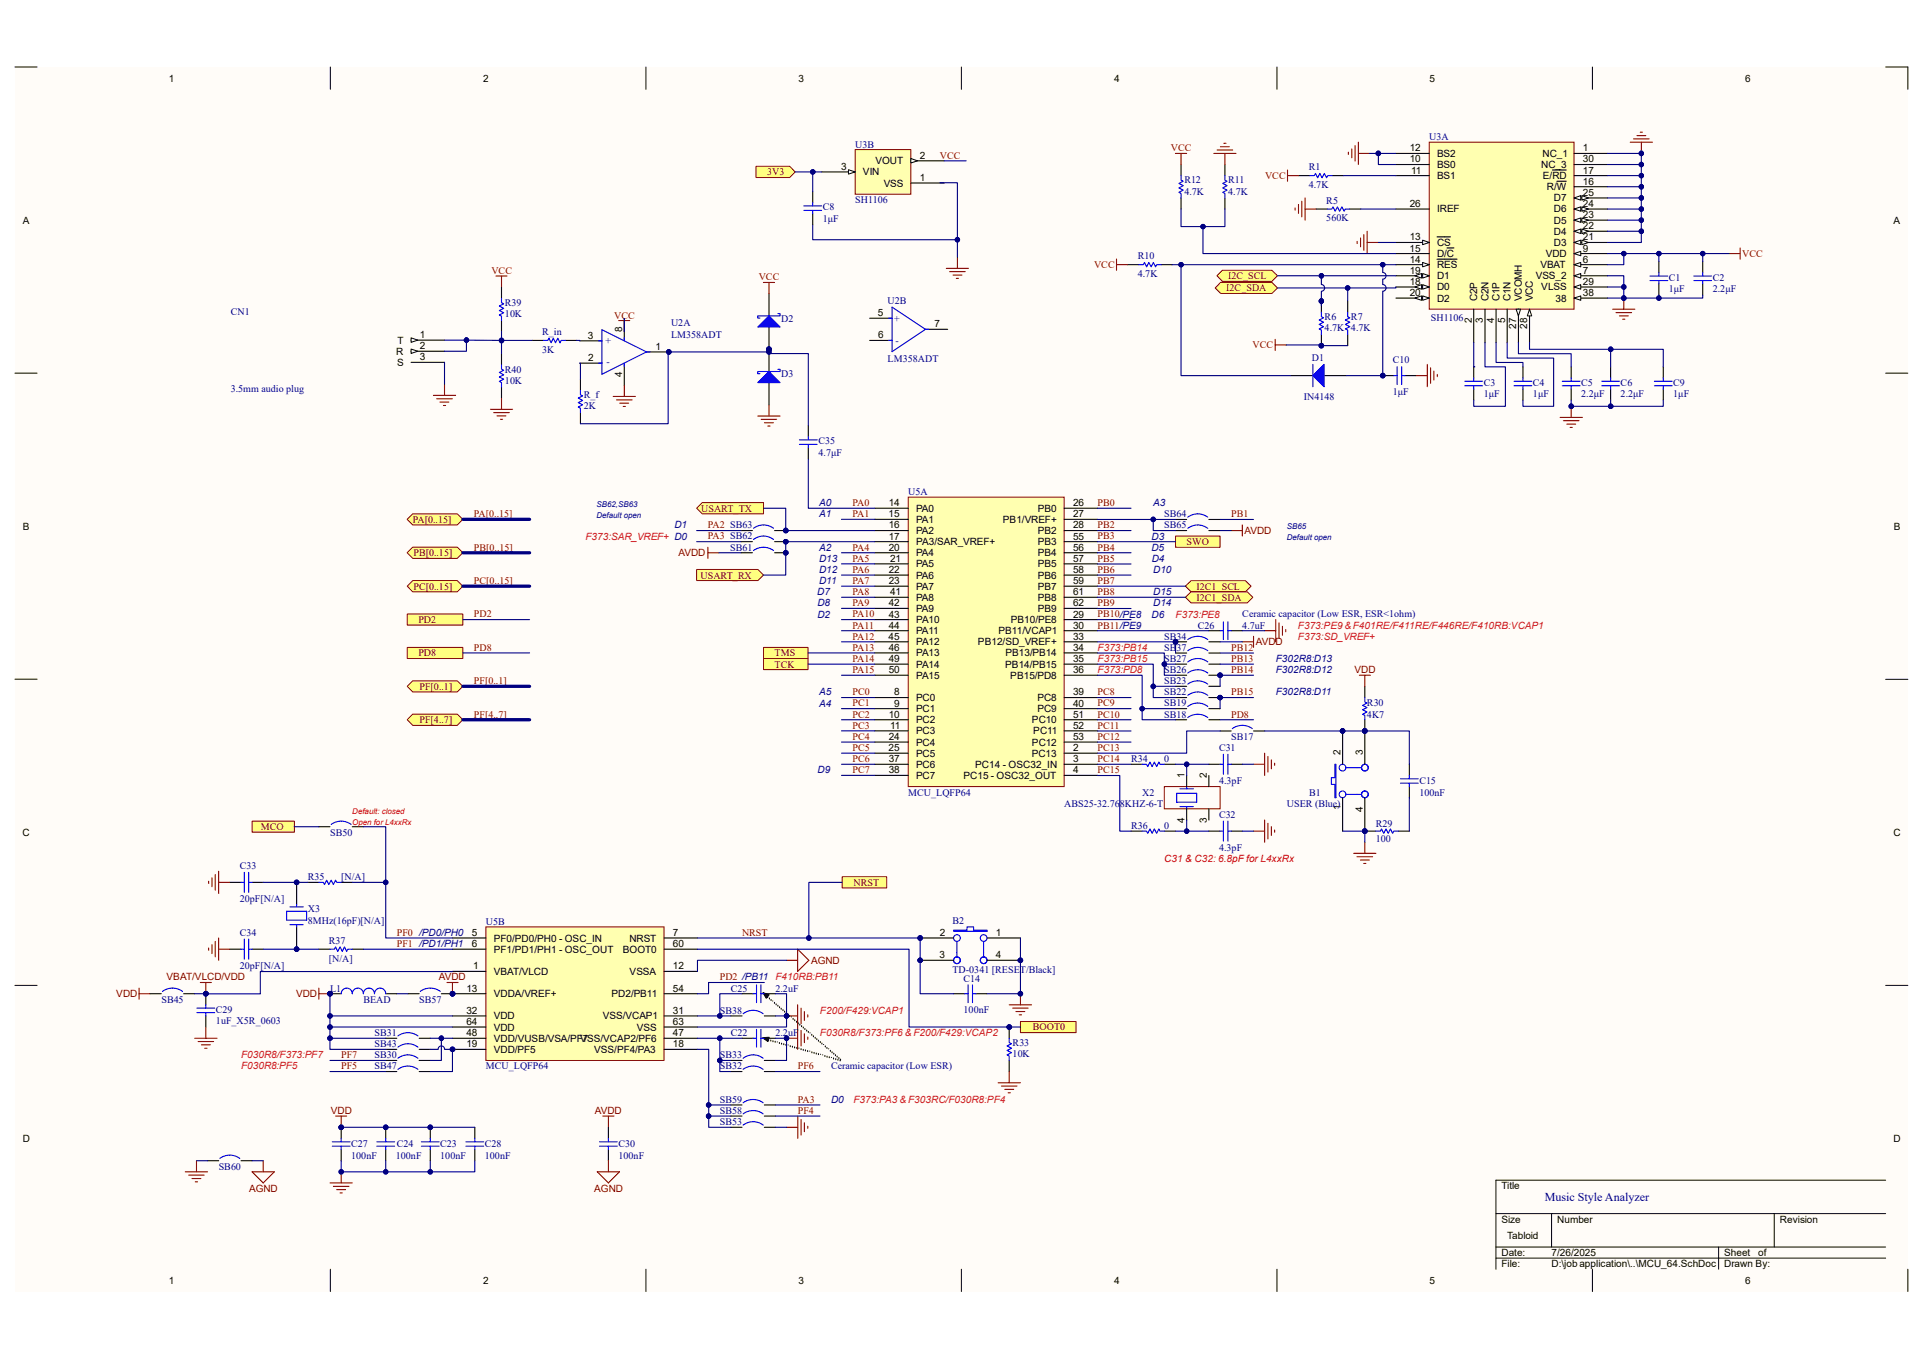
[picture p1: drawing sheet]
<svg xmlns="http://www.w3.org/2000/svg" width="297mm" height="210mm" viewBox="0 0 297 210" stroke-linecap="round" stroke-linejoin="round" font-family="sans-serif">
<defs><g id="words">
<text font-size="1.9" fill="#000080" x="238.6" y="185.6">Music Style Analyzer</text>
<g font-size="1.5">
<text x="26.1" y="12.6">1</text>
<text x="74.6" y="12.6">2</text>
<text x="123.4" y="12.6">3</text>
<text x="172.1" y="12.6">4</text>
<text x="220.8" y="12.6">5</text>
<text x="269.6" y="12.6">6</text>
<text x="217.8" y="23.4">12</text>
<text x="244.5" y="23.4">1</text>
<text x="129.9" y="26.2">3</text>
<text x="133.3" y="27.1">VIN</text>
<text x="135.3" y="25.4">VOUT</text>
<text x="136.5" y="28.8">VSS</text>
<text x="142.1" y="24.5">2</text>
<text x="142.1" y="28">1</text>
<text x="217.8" y="25.1">10</text>
<text x="218" y="26.8">11</text>
<text x="222" y="24.2">BS2</text>
<text x="222" y="26">BS0</text>
<text x="222" y="27.7">BS1</text>
<text x="238.1" y="26">NC_3</text>
<text x="238.3" y="24.2">NC_1</text>
<text x="238.3" y="27.7">E/RD</text>
<text x="238.9" y="29.4">R/W</text>
<text x="244.5" y="25.1">30</text>
<text x="244.5" y="26.8">17</text>
<text x="244.5" y="28.5">16</text>
<text x="3.5" y="34.5">A</text>
<text x="217.8" y="32">26</text>
<text x="222" y="32.8">IREF</text>
<text x="240" y="31.1">D7</text>
<text x="240" y="32.8">D6</text>
<text x="240" y="34.5">D5</text>
<text x="244.5" y="30.2">25</text>
<text x="244.5" y="32">24</text>
<text x="244.5" y="33.7">23</text>
<text x="244.5" y="35.4">22</text>
<text x="292.5" y="34.5">A</text>
<text x="217.7" y="38.9">15</text>
<text x="217.8" y="37.1">13</text>
<text x="217.8" y="40.6">14</text>
<text x="222" y="38">CS</text>
<text x="222" y="39.7">D/C</text>
<text x="222" y="41.4">RES</text>
<text x="237.9" y="41.4">VBAT</text>
<text x="238.8" y="39.7">VDD</text>
<text x="240" y="36.3">D4</text>
<text x="240" y="38">D3</text>
<text x="244.5" y="38.9">9</text>
<text x="244.5" y="37.1">21</text>
<text x="244.5" y="40.6">6</text>
<text x="217.8" y="42.3">19</text>
<text x="217.8" y="44">18</text>
<text x="217.8" y="45.7">20</text>
<text x="222" y="43.2">D1</text>
<text x="222" y="44.9">D0</text>
<text x="222" y="46.6">D2</text>
<text x="228.2" y="46.6" transform="rotate(-90 228.2 46.6)">C2P</text>
<text x="229.9" y="46.6" transform="rotate(-90 229.9 46.6)">C2N</text>
<text x="231.6" y="46.6" transform="rotate(-90 231.6 46.6)">C1P</text>
<text x="233.3" y="46.6" transform="rotate(-90 233.3 46.6)">C1N</text>
<text x="235.1" y="46.6" transform="rotate(-90 235.1 46.6)">VCOMH</text>
<text x="236.8" y="46.6" transform="rotate(-90 236.8 46.6)">VCC</text>
<text x="237.2" y="43.2">VSS_2</text>
<text x="238.1" y="44.9">VLSS</text>
<text x="240.3" y="46.6">38</text>
<text x="244.5" y="44">29</text>
<text x="244.5" y="45.7">38</text>
<text x="244.5" y="42.3">7</text>
<text x="61.4" y="53.1">T</text>
<text x="64.9" y="54">2</text>
<text x="64.9" y="52.2">1</text>
<text x="90.8" y="52.3">3</text>
<text x="96.1" y="51.3" transform="rotate(-90 96.1 51.3)">8</text>
<text x="135.6" y="48.9">5</text>
<text x="135.6" y="52.3">6</text>
<text x="144.3" y="50.6">7</text>
<text x="227.3" y="49.9" transform="rotate(-90 227.3 49.9)">2</text>
<text x="229" y="49.9" transform="rotate(-90 229 49.9)">3</text>
<text x="230.8" y="49.9" transform="rotate(-90 230.8 49.9)">4</text>
<text x="232.5" y="50" transform="rotate(-90 232.5 50)">5</text>
<text x="234.2" y="50.8" transform="rotate(-90 234.2 50.8)">27</text>
<text x="235.9" y="50.8" transform="rotate(-90 235.9 50.8)">28</text>
<text x="61.2" y="54.8">R</text>
<text x="61.4" y="56.5">S</text>
<text x="64.9" y="55.7">3</text>
<text x="90.8" y="55.8">2</text>
<text x="96.1" y="58.3" transform="rotate(-90 96.1 58.3)">4</text>
<text x="101.2" y="54.1">1</text>
<text x="3.6" y="81.9">B</text>
<text x="137.3" y="79.9">15</text>
<text x="137.3" y="78.2">14</text>
<text x="137.3" y="81.6">16</text>
<text x="137.3" y="83.4">17</text>
<text x="141.5" y="79.1">PA0</text>
<text x="141.5" y="80.8">PA1</text>
<text x="141.5" y="82.5">PA2</text>
<text x="154.9" y="80.8">PB1/VREF+</text>
<text x="160.3" y="79.1">PB0</text>
<text x="160.3" y="82.5">PB2</text>
<text x="165.8" y="78.2">26</text>
<text x="165.8" y="81.6">28</text>
<text x="165.8" y="83.4">55</text>
<text x="165.8" y="79.9">27</text>
<text x="292.5" y="81.9">B</text>
<text x="137.3" y="85.1">20</text>
<text x="137.3" y="88.5">22</text>
<text x="137.5" y="86.8">21</text>
<text x="141.5" y="84.2">PA3/SAR_VREF+</text>
<text x="141.5" y="86">PA4</text>
<text x="141.5" y="87.7">PA5</text>
<text x="141.5" y="89.4">PA6</text>
<text x="160.3" y="84.2">PB3</text>
<text x="160.3" y="86">PB4</text>
<text x="160.3" y="87.7">PB5</text>
<text x="160.3" y="89.4">PB6</text>
<text x="165.8" y="85.1">56</text>
<text x="165.8" y="86.8">57</text>
<text x="165.8" y="88.5">58</text>
<text x="137.3" y="90.3">23</text>
<text x="137.3" y="93.7">42</text>
<text x="137.3" y="95.4">43</text>
<text x="137.5" y="92">41</text>
<text x="141.5" y="91.1">PA7</text>
<text x="141.5" y="92.8">PA8</text>
<text x="141.5" y="94.6">PA9</text>
<text x="160.3" y="91.1">PB7</text>
<text x="160.3" y="92.8">PB8</text>
<text x="160.3" y="94.6">PB9</text>
<text x="165.8" y="90.3">59</text>
<text x="165.8" y="92">61</text>
<text x="165.8" y="93.7">62</text>
<text x="165.8" y="95.4">29</text>
<text x="137.3" y="98.8">45</text>
<text x="137.3" y="97.1">44</text>
<text x="137.3" y="100.6">46</text>
<text x="141.5" y="96.3">PA10</text>
<text x="141.5" y="98">PA11</text>
<text x="141.5" y="99.7">PA12</text>
<text x="141.5" y="101.4">PA13</text>
<text x="151.1" y="99.7">PB12/SD_VREF+</text>
<text x="154.2" y="98">PB11/VCAP1</text>
<text x="155.3" y="101.4">PB13/PB14</text>
<text x="156.1" y="96.3">PB10/PE8</text>
<text x="165.8" y="98.8">33</text>
<text x="165.8" y="100.6">34</text>
<text x="165.8" y="97.1">30</text>
<text x="137.3" y="102.3">49</text>
<text x="137.3" y="104">50</text>
<text x="138.1" y="107.4">8</text>
<text x="141.5" y="103.1">PA14</text>
<text x="141.5" y="104.9">PA15</text>
<text x="155.3" y="103.1">PB14/PB15</text>
<text x="156.1" y="104.9">PB15/PD8</text>
<text x="165.8" y="102.3">35</text>
<text x="165.8" y="107.4">39</text>
<text x="165.8" y="104">36</text>
<text x="137.3" y="110.9">10</text>
<text x="137.5" y="112.6">11</text>
<text x="138.1" y="109.2">9</text>
<text x="141.5" y="108.3">PC0</text>
<text x="141.5" y="110">PC1</text>
<text x="141.5" y="111.8">PC2</text>
<text x="141.5" y="113.5">PC3</text>
<text x="159.4" y="111.8">PC10</text>
<text x="159.6" y="113.5">PC11</text>
<text x="160.2" y="108.3">PC8</text>
<text x="160.2" y="110">PC9</text>
<text x="165.8" y="112.6">52</text>
<text x="165.8" y="109.2">40</text>
<text x="165.8" y="110.9">51</text>
<text x="137.3" y="116.1">25</text>
<text x="137.3" y="114.3">24</text>
<text x="137.3" y="117.8">37</text>
<text x="137.3" y="119.5">38</text>
<text x="141.5" y="115.2">PC4</text>
<text x="141.5" y="116.9">PC5</text>
<text x="141.5" y="118.6">PC6</text>
<text x="150.6" y="118.6">PC14 - OSC32_IN</text>
<text x="159.4" y="116.9">PC13</text>
<text x="159.4" y="115.2">PC12</text>
<text x="165.8" y="119.5">4</text>
<text x="165.8" y="117.8">3</text>
<text x="165.8" y="114.3">53</text>
<text x="165.8" y="116.1">2</text>
<text x="207" y="116.7" transform="rotate(-90 207 116.7)">2</text>
<text x="210.5" y="116.7" transform="rotate(-90 210.5 116.7)">3</text>
<text x="141.5" y="120.4">PC7</text>
<text x="148.8" y="120.4">PC15 - OSC32_OUT</text>
<text x="183" y="120.2" transform="rotate(-90 183 120.2)">1</text>
<text x="186.4" y="120.2" transform="rotate(-90 186.4 120.2)">2</text>
<text x="207" y="125.2" transform="rotate(-90 207 125.2)">1</text>
<text x="210.5" y="125.4" transform="rotate(-90 210.5 125.4)">4</text>
<text x="3.5" y="129.1">C</text>
<text x="183" y="127.1" transform="rotate(-90 183 127.1)">4</text>
<text x="186.4" y="127.1" transform="rotate(-90 186.4 127.1)">3</text>
<text x="292.5" y="129.1">C</text>
<text x="72.9" y="144.6">5</text>
<text x="72.9" y="146.3">6</text>
<text x="73.1" y="149.8">1</text>
<text x="76.3" y="145.5">PF0/PD0/PH0 - OSC_IN</text>
<text x="76.3" y="147.2">PF1/PD1/PH1 - OSC_OUT</text>
<text x="96.2" y="147.2">BOOT0</text>
<text x="97.2" y="145.5">NRST</text>
<text x="103.9" y="146.3">60</text>
<text x="103.9" y="144.6">7</text>
<text x="103.9" y="149.8">12</text>
<text x="145.1" y="148.1">3</text>
<text x="145.2" y="144.6">2</text>
<text x="153.8" y="144.6">1</text>
<text x="153.8" y="148.1">4</text>
<text x="72" y="153.2">13</text>
<text x="76.3" y="150.6">VBAT/VLCD</text>
<text x="76.3" y="154.1">VDDA/VREF+</text>
<text x="94.5" y="154.1">PD2/PB11</text>
<text x="97.3" y="150.6">VSSA</text>
<text x="103.9" y="153.2">54</text>
<text x="72" y="161.8">19</text>
<text x="72" y="156.7">32</text>
<text x="72" y="160.1">48</text>
<text x="72" y="158.4">64</text>
<text x="76.3" y="157.5">VDD</text>
<text x="76.3" y="161">VDD/VUSB/VSA/PF7</text>
<text x="76.3" y="159.2">VDD</text>
<text x="89.6" y="161">VSS/VCAP2/PF6</text>
<text x="93.1" y="157.5">VSS/VCAP1</text>
<text x="98.4" y="159.2">VSS</text>
<text x="103.9" y="160.1">47</text>
<text x="103.9" y="156.7">31</text>
<text x="103.9" y="161.8">18</text>
<text x="103.9" y="158.4">63</text>
<text x="76.3" y="162.7">VDD/PF5</text>
<text x="91.8" y="162.7">VSS/PF4/PA3</text>
<text x="3.5" y="176.4">D</text>
<text x="292.5" y="176.4">D</text>
<text x="231.9" y="183.7">Title</text>
<text x="231.9" y="188.9">Size</text>
<text x="232.8" y="191.5">Tabloid</text>
<text x="240.5" y="188.9">Number</text>
<text x="274.9" y="188.9">Revision</text>
<text x="231.9" y="194.1">Date:</text>
<text x="231.9" y="195.8">File:</text>
<text x="239.7" y="194.1">7/26/2025</text>
<text x="239.7" y="195.8">D:\job application\..\MCU_64.SchDoc</text>
<text x="266.3" y="195.8">Drawn By:</text>
<text x="266.3" y="194.1">Sheet</text>
<text x="271.6" y="194.1">of</text>
<text x="26.1" y="198.4">1</text>
<text x="74.6" y="198.4">2</text>
<text x="123.4" y="198.4">3</text>
<text x="172.1" y="198.4">4</text>
<text x="220.8" y="198.4">5</text>
<text x="269.6" y="198.4">6</text>
</g>
<g font-size="1.5" fill="#000080">
<text x="132.1" y="22.8">U3B</text>
<text x="220.8" y="21.7">U3A</text>
<text x="182.9" y="28.3">R12</text>
<text x="189.7" y="28.3">R11</text>
<text x="202.2" y="29">4.7K</text>
<text x="202.2" y="26.3">R1</text>
<text x="127.1" y="34.2">1μF</text>
<text x="127.1" y="32.5">C8</text>
<text x="132.1" y="31.4">SH1106</text>
<text x="182.9" y="30.1">4.7K</text>
<text x="189.7" y="30.1">4.7K</text>
<text x="204.9" y="34.2">560K</text>
<text x="204.9" y="31.5">R5</text>
<text x="175.7" y="40">R10</text>
<text x="78" y="47.3">R39</text>
<text x="137.1" y="46.9">U2B</text>
<text x="175.7" y="42.8">4.7K</text>
<text x="257.8" y="45.1">1μF</text>
<text x="257.8" y="43.3">C1</text>
<text x="264.6" y="43.3">C2</text>
<text x="264.6" y="45.1">2.2μF</text>
<text x="35.6" y="48.6">CN1</text>
<text x="78" y="49">10K</text>
<text x="83.8" y="51.8">R_in</text>
<text x="93.5" y="53.2">+</text>
<text x="103.6" y="50.4">U2A</text>
<text x="103.6" y="52.2">LM358ADT</text>
<text x="120.7" y="49.7">D2</text>
<text x="138.1" y="49.7">+</text>
<text x="138.3" y="53.1">-</text>
<text x="204.6" y="51.2">4.7K 4.7K</text>
<text x="204.6" y="49.4">R6</text>
<text x="208.7" y="49.4">R7</text>
<text x="221" y="49.6">SH1106</text>
<text x="78" y="59.3">10K</text>
<text x="78" y="57.6">R40</text>
<text x="83.8" y="54.5">3K</text>
<text x="93.7" y="56.5">-</text>
<text x="120.7" y="58.3">D3</text>
<text x="137.1" y="55.9">LM358ADT</text>
<text x="202.6" y="55.8">D1</text>
<text x="215.1" y="56.2">C10</text>
<text x="229.2" y="59.6">C3</text>
<text x="236.8" y="59.6">C4</text>
<text x="244.2" y="59.6">C5</text>
<text x="250.3" y="59.6">C6</text>
<text x="258.5" y="59.6">C9</text>
<text x="35.6" y="60.6">3.5mm audio plug</text>
<text x="90.2" y="61.5">R_f</text>
<text x="90.2" y="63.2">2K</text>
<text x="201.4" y="61.8">IN4148</text>
<text x="215.1" y="61">1μF</text>
<text x="229.2" y="61.3">1μF</text>
<text x="236.8" y="61.3">1μF</text>
<text x="244.2" y="61.3">2.2μF</text>
<text x="250.3" y="61.3">2.2μF</text>
<text x="258.5" y="61.3">1μF</text>
<text x="126.4" y="70.4">4.7μF</text>
<text x="126.4" y="68.7">C35</text>
<text x="140.3" y="76.5">U5A</text>
<text x="179.8" y="79.9">SB64</text>
<text x="179.8" y="81.6">SB65</text>
<text x="112.8" y="85.1">SB61</text>
<text x="191.9" y="95.4">Ceramic capacitor (Low ESR, ESR&lt;1ohm)</text>
<text x="179.8" y="98.8">SB34</text>
<text x="179.8" y="100.6">SB37</text>
<text x="185" y="97.1">C26</text>
<text x="191.9" y="97.1">4.7uF</text>
<text x="179.8" y="102.3">SB27</text>
<text x="179.8" y="104">SB26</text>
<text x="179.8" y="105.7">SB23</text>
<text x="179.8" y="107.4">SB22</text>
<text x="179.8" y="109.2">SB19</text>
<text x="179.8" y="110.9">SB18</text>
<text x="211.2" y="109.2">R30</text>
<text x="211.2" y="110.9">4K7</text>
<text x="174.7" y="117.8">R34</text>
<text x="179.8" y="117.8">0</text>
<text x="188.3" y="116">C31</text>
<text x="190.2" y="114.3">SB17</text>
<text x="140.3" y="122.9">MCU_LQFP64</text>
<text x="164.4" y="124.7">ABS25-32.768KHZ-6-T</text>
<text x="176.4" y="122.9">X2</text>
<text x="188.3" y="121.2">4.3pF</text>
<text x="198.8" y="124.7">USER (Blue)</text>
<text x="202.2" y="122.9">B1</text>
<text x="219.2" y="121.2">C15</text>
<text x="219.2" y="122.9">100nF</text>
<text x="51" y="129.1">SB50</text>
<text x="174.7" y="128.1">R36</text>
<text x="179.8" y="128.1">0</text>
<text x="188.3" y="126.4">C32</text>
<text x="188.3" y="131.5">4.3pF</text>
<text x="212.5" y="127.7">R29</text>
<text x="212.5" y="130.2">100</text>
<text x="37" y="134.3">C33</text>
<text x="47.5" y="136">R35</text>
<text x="52.7" y="136">[N/A]</text>
<text x="37" y="139.4">20pF[N/A]</text>
<text x="47.5" y="141">X3</text>
<text x="47.5" y="142.7">8MHz(16pF)[N/A]</text>
<text x="75.1" y="142.9">U5B</text>
<text x="147.1" y="142.7">B2</text>
<text x="37" y="144.6">C34</text>
<text x="37" y="149.8">20pF[N/A]</text>
<text x="50.8" y="145.8">R37</text>
<text x="50.8" y="148.6">[N/A]</text>
<text x="24.9" y="154.9">SB45</text>
<text x="51" y="153.2">L1</text>
<text x="56.1" y="154.9">BEAD</text>
<text x="64.7" y="154.9">SB57</text>
<text x="112.9" y="153.2">C25</text>
<text x="119.8" y="153.2">2.2uF</text>
<text x="147.1" y="150.3">TD-0341 [RESET/Black]</text>
<text x="148.8" y="151.7">C14</text>
<text x="33.4" y="156.5">C29</text>
<text x="33.4" y="158.2">1uF_X5R_0603</text>
<text x="57.9" y="160.1">SB31</text>
<text x="57.9" y="161.8">SB43</text>
<text x="111.2" y="156.6">SB38</text>
<text x="112.9" y="160.1">C22</text>
<text x="119.8" y="160.1">2.2uF</text>
<text x="148.8" y="156.5">100nF</text>
<text x="156.4" y="161.6">R33</text>
<text x="57.9" y="163.5">SB30</text>
<text x="57.9" y="165.2">SB47</text>
<text x="75.1" y="165.2">MCU_LQFP64</text>
<text x="111.2" y="163.5">SB33</text>
<text x="111.2" y="165.2">SB32</text>
<text x="128.4" y="165.2">Ceramic capacitor (Low ESR)</text>
<text x="156.4" y="163.3">10K</text>
<text x="111.2" y="170.4">SB59</text>
<text x="111.2" y="172.1">SB58</text>
<text x="111.2" y="173.8">SB53</text>
<text x="54.2" y="177.3">C27</text>
<text x="54.2" y="179">100nF</text>
<text x="61.1" y="179">100nF</text>
<text x="61.3" y="177.3">C24</text>
<text x="68" y="177.3">C23</text>
<text x="68" y="179">100nF</text>
<text x="74.9" y="177.3">C28</text>
<text x="74.9" y="179">100nF</text>
<text x="95.5" y="177.3">C30</text>
<text x="95.5" y="179">100nF</text>
<text x="33.8" y="180.7">SB60</text>
</g>
<g font-size="1.5" fill="#800000">
<text x="180.9" y="23.4">VCC</text>
<text x="118.5" y="27.1">3V3</text>
<text x="145.2" y="24.5">VCC</text>
<text x="195.4" y="27.7">VCC</text>
<text x="169" y="41.4">VCC</text>
<text x="269.1" y="39.7">VCC</text>
<text x="75.9" y="42.3">VCC</text>
<text x="117.2" y="43.3">VCC</text>
<text x="189.4" y="45">I2C_SDA</text>
<text x="189.7" y="43.1">I2C_SCL</text>
<text x="94.9" y="49.2">VCC</text>
<text x="193.5" y="53.8">VCC</text>
<text x="63.8" y="80.8">PA[0..15]</text>
<text x="73.2" y="79.9">PA[0..15]</text>
<text x="108.3" y="79.1">USART_TX</text>
<text x="109.3" y="83.4">PA3 SB62</text>
<text x="109.3" y="81.6">PA2 SB63</text>
<text x="131.7" y="78.2">PA0</text>
<text x="131.7" y="79.9">PA1</text>
<text x="169.5" y="81.6">PB2</text>
<text x="169.5" y="83.4">PB3</text>
<text x="169.5" y="78.2">PB0</text>
<text x="190.2" y="79.9">PB1</text>
<text x="192.2" y="82.5">AVDD</text>
<text x="63.9" y="85.9">PB[0..15]</text>
<text x="73.2" y="85.1">PB[0..15]</text>
<text x="104.8" y="86">AVDD</text>
<text x="108.2" y="89.4">USART_RX</text>
<text x="131.7" y="85.1">PA4</text>
<text x="131.7" y="86.8">PA5</text>
<text x="131.7" y="88.5">PA6</text>
<text x="169.5" y="86.8">PB5</text>
<text x="169.5" y="88.5">PB6</text>
<text x="169.5" y="85.1">PB4</text>
<text x="183.3" y="84.2">SWO</text>
<text x="63.9" y="91.1">PC[0..15]</text>
<text x="73.2" y="95.4">PD2</text>
<text x="73.2" y="90.2">PC[0..15]</text>
<text x="131.7" y="90.2">PA7</text>
<text x="131.7" y="93.7">PA9</text>
<text x="131.7" y="95.4">PA10</text>
<text x="131.7" y="92">PA8</text>
<text x="169.5" y="90.2">PB7</text>
<text x="169.5" y="95.4">PB10/PE8</text>
<text x="169.5" y="92">PB8</text>
<text x="169.5" y="93.7">PB9</text>
<text x="184.8" y="91.1">I2C1_SCL</text>
<text x="184.8" y="92.8">I2C1_SDA</text>
<text x="64.6" y="96.3">PD2</text>
<text x="64.6" y="101.4">PD8</text>
<text x="73.2" y="100.6">PD8</text>
<text x="119.7" y="101.4">TMS</text>
<text x="131.7" y="97.1">PA11</text>
<text x="131.7" y="98.8">PA12</text>
<text x="131.7" y="100.6">PA13</text>
<text x="169.5" y="97.1">PB11/PE9</text>
<text x="190.2" y="100.6">PB12</text>
<text x="194" y="99.7">AVDD</text>
<text x="64.8" y="106.6">PF[0..1]</text>
<text x="73.2" y="105.7">PF[0..1]</text>
<text x="119.7" y="103.1">TCK</text>
<text x="131.7" y="104">PA15</text>
<text x="131.7" y="102.3">PA14</text>
<text x="131.7" y="107.4">PC0</text>
<text x="169.5" y="107.4">PC8</text>
<text x="190.2" y="104">PB14</text>
<text x="190.2" y="107.4">PB15</text>
<text x="190.2" y="102.3">PB13</text>
<text x="209.2" y="104">VDD</text>
<text x="64.8" y="111.7">PF[4..7]</text>
<text x="73.2" y="110.9">PF[4..7]</text>
<text x="131.7" y="109.2">PC1</text>
<text x="131.7" y="110.9">PC2</text>
<text x="131.7" y="112.6">PC3</text>
<text x="169.5" y="109.2">PC9</text>
<text x="169.5" y="110.9">PC10</text>
<text x="169.5" y="112.6">PC11</text>
<text x="190.2" y="110.9">PD8</text>
<text x="131.7" y="114.3">PC4</text>
<text x="131.7" y="116">PC5</text>
<text x="131.7" y="117.8">PC6</text>
<text x="131.7" y="119.5">PC7</text>
<text x="169.5" y="114.3">PC12</text>
<text x="169.5" y="116">PC13</text>
<text x="169.5" y="117.8">PC14</text>
<text x="169.5" y="119.5">PC15</text>
<text x="40.3" y="128.3">MCO</text>
<text x="131.8" y="136.9">NRST</text>
<text x="61.3" y="144.6">PF0 /PD0/PH0</text>
<text x="61.3" y="146.3">PF1 /PD1/PH1</text>
<text x="114.6" y="144.6">NRST</text>
<text x="125.3" y="148.9">AGND</text>
<text x="18" y="154.1">VDD</text>
<text x="25.7" y="151.5">VBAT/VLCD/VDD</text>
<text x="45.7" y="154.1">VDD</text>
<text x="67.8" y="151.5">AVDD</text>
<text x="111.2" y="151.5">PD2 /PB11</text>
<text x="159.6" y="159.2">BOOT0</text>
<text x="52.7" y="163.5">PF7</text>
<text x="52.7" y="165.2">PF5</text>
<text x="123.2" y="165.2">PF6</text>
<text x="51.1" y="172.1">VDD</text>
<text x="91.9" y="172.1">AVDD</text>
<text x="123.2" y="170.4">PA3</text>
<text x="123.2" y="172.1">PF4</text>
<text x="38.5" y="184.2">AGND</text>
<text x="91.8" y="184.2">AGND</text>
</g>
<g font-size="1.5" fill="#ee0e22">
<text x="90.4" y="83.4">F373:SAR_VREF+ D0</text>
<text x="181.6" y="95.4">F373:PE8</text>
<text x="169.5" y="100.6">F373:PB14</text>
<text x="200.5" y="97.1">F373:PE9 &amp; F401RE/F411RE/F446RE/F410RB:VCAP1</text>
<text x="200.5" y="98.8">F373:SD_VREF+</text>
<text x="169.5" y="102.3">F373:PB15</text>
<text x="169.5" y="104">F373:PD8</text>
<text x="119.8" y="151.5">F410RB:PB11</text>
<text x="126.7" y="160.1">F030R8/F373:PF6 &amp; F200/F429:VCAP2</text>
<text x="126.7" y="156.7">F200/F429:VCAP1</text>
<text x="37.2" y="163.5">F030R8/F373:PF7</text>
<text x="37.2" y="165.2">F030R8:PF5</text>
<text x="131.8" y="170.4">F373:PA3 &amp; F303RC/F030R8:PF4</text>
</g>
<g font-size="1.5" fill="#11037e">
<text x="104.2" y="81.6">D1</text>
<text x="126.5" y="88.5">D12</text>
<text x="126.5" y="86.8">D13</text>
<text x="178.1" y="88.5">D10</text>
<text x="126.2" y="92">D7</text>
<text x="126.3" y="93.7">D8</text>
<text x="126.5" y="90.3">D11</text>
<text x="178.1" y="93.7">D14</text>
<text x="178.1" y="92">D15</text>
<text x="128.4" y="170.4">D0</text>
</g>
<g font-size="1.5" fill="#0c0087">
<text x="126.5" y="78.2">A0</text>
<text x="126.5" y="79.9">A1</text>
<text x="177.9" y="83.4">D3</text>
<text x="178.1" y="78.2">A3</text>
<text x="126.5" y="85.1">A2</text>
<text x="177.9" y="85.1">D5</text>
<text x="177.9" y="86.8">D4</text>
<text x="126.3" y="95.4">D2</text>
<text x="177.9" y="95.4">D6</text>
<text x="126.5" y="107.4">A5</text>
<text x="197.1" y="104">F302R8:D12</text>
<text x="197.1" y="107.4">F302R8:D11</text>
<text x="197.1" y="102.3">F302R8:D13</text>
<text x="126.5" y="109.2">A4</text>
<text x="126.3" y="119.5">D9</text>
</g>
<text font-size="1.5" fill="#f00" x="179.8" y="133.2">C31 &amp; C32: 6.8pF for L4xxRx</text>
<g font-size="1.2" fill="#000080">
<text x="92.1" y="80">Default open</text>
<text x="92.1" y="78.3">SB62,SB63</text>
<text x="198.8" y="83.4">Default open</text>
<text x="198.8" y="81.7">SB65</text>
</g>
<g font-size="1.2" fill="#f00">
<text x="54.4" y="125.8">Default: closed</text>
<text x="54.4" y="127.5">Open for L4xxRx</text>
</g>
</g></defs>
<g fill="#fffcf8">
<path d="M2.3 10.4h292.4v189.2h-292.4z"/>
<path d="M5.8 13.8h285.5v182.3h-285.5z"/>
</g>
<g fill="none" stroke="#000" stroke-width=".15">
<path d="M2.3 10.4h3.4M51 10.4v3.4M99.8 10.4v3.4M148.5 10.4v3.4M197.2 10.4v3.4M246 10.4v3.4M291.3 10.4h3.4v3.4M2.3 57.7h3.4M291.3 57.7h3.4M2.3 104.9h3.4M291.3 105h3.4M2.3 152.3h3.4"/>
<path d="M291.3 152.3h3.4M51 196.1v3.5M99.8 196.1v3.5M148.5 196.1v3.5M197.2 196.1v3.5M231.1 187.5h60.2M231.1 192.7h60.2M231.1 194.4h60.2M239.7 187.5v5.2M246 196.1v3.5M265.5 192.7v3.4M274.1 187.5v5.2"/>
<path d="M291.3 182.4h-60.2v13.7M294.7 196.1v3.5"/>
</g>
<circle cx="66.5" cy="174.2" r=".34" fill="#000080"/>
<circle cx="66.5" cy="174.2" r=".34" fill="none" stroke="#000080" stroke-width=".15"/>
<path d="M66.5 174.2v1.7" fill="none" stroke="#000" stroke-width=".17"/>
<circle cx="66.5" cy="174.2" r=".34" fill="#000080"/>
<circle cx="66.5" cy="174.2" r=".34" fill="none" stroke="#000080" stroke-width=".15"/>
<path d="M66.5 177.6v1.7M73.3 174.2v1.7M73.3 177.6v1.7" fill="none" stroke="#000" stroke-width=".17"/>
<path d="M65.1 176.4h2.7M65.1 177.1h2.7M66.5 175.9v.5M66.5 177.1v.5M72 176.4h2.7M72 177.1h2.7M73.3 175.9v.5M73.3 177.1v.5" fill="none" stroke="#00f" stroke-width=".17"/>
<circle cx="59.6" cy="174.2" r=".34" fill="#000080"/>
<circle cx="59.6" cy="174.2" r=".34" fill="none" stroke="#000080" stroke-width=".15"/>
<path d="M59.6 174.2v1.7" fill="none" stroke="#000" stroke-width=".17"/>
<circle cx="59.6" cy="174.2" r=".34" fill="#000080"/>
<circle cx="59.6" cy="174.2" r=".34" fill="none" stroke="#000080" stroke-width=".15"/>
<path d="M59.6 177.6v1.7" fill="none" stroke="#000" stroke-width=".17"/>
<path d="M58.2 176.4h2.8M58.2 177.1h2.8M59.6 175.9v.5M59.6 177.1v.5" fill="none" stroke="#00f" stroke-width=".17"/>
<path d="M51 182.8h3.4M51.5 183.3h2.4M52 183.8h1.4M52.5 184.3h.4M52.7 181.1v1.7" fill="none" stroke="#800000" stroke-width=".17"/>
<circle cx="52.7" cy="181.1" r=".34" fill="#000080"/>
<circle cx="52.7" cy="181.1" r=".34" fill="none" stroke="#000080" stroke-width=".15"/>
<path d="M35.5 136.3h1.7M38.9 136.3h1.8M35.5 146.7h1.7M38.9 146.7h1.8" fill="none" stroke="#000" stroke-width=".17"/>
<path d="M37.2 136.3h.5M37.7 134.8v3.1M38.4 134.8v3.1M38.4 136.3h.5M37.2 146.7h.5M37.7 145.1v3.1M38.4 146.7h.5M38.4 145.1v3.1" fill="none" stroke="#00f" stroke-width=".17"/>
<circle cx="45.8" cy="146.7" r=".35" fill="#000080"/>
<circle cx="45.8" cy="146.7" r=".35" fill="none" stroke="#000080" stroke-width=".15"/>
<circle cx="45.8" cy="136.3" r=".35" fill="#000080"/>
<circle cx="45.8" cy="136.3" r=".35" fill="none" stroke="#000080" stroke-width=".15"/>
<path d="M45.8 143.2v3.5" fill="none" stroke="#000" stroke-width=".17"/>
<circle cx="45.8" cy="146.7" r=".35" fill="#000080"/>
<circle cx="45.8" cy="146.7" r=".35" fill="none" stroke="#000080" stroke-width=".15"/>
<path d="M45.8 136.3v3.5" fill="none" stroke="#000" stroke-width=".17"/>
<circle cx="45.8" cy="136.3" r=".35" fill="#000080"/>
<circle cx="45.8" cy="136.3" r=".35" fill="none" stroke="#000080" stroke-width=".15"/>
<path d="M45.8 139.8v.3M44.3 140.8h3.1v1.4h-3.1zM44.8 140.1h2M44.8 142.9h2M45.8 142.9v.3M51 146.7h.7l.1-.4 .4 .7 .3-.7 .4 .7 .3-.7 .3 .7 .2-.3h.7" fill="none" stroke="#00f" stroke-width=".17"/>
<g fill="none" stroke="#800000" stroke-width=".17">
<path d="M32.2 136.2v.3M32.7 135.6v1.4M33.2 135.1v2.4M33.8 136.3h1.7M33.8 134.6v3.4M32.2 146.5v.3M32.7 146v1.3M33.2 145.5v2.3M33.8 146.7h1.7M33.8 144.9v3.5M121.5 174.2h1.7M123.2 172.5v3.4"/>
<path d="M123.7 173v2.4M124.2 173.5v1.4M124.8 174v.3"/>
</g>
<path d="M49.3 146.7h1.7M54.4 146.7h1.7" fill="none" stroke="#000" stroke-width=".17"/>
<circle cx="52.7" cy="174.2" r=".34" fill="#000080"/>
<circle cx="52.7" cy="174.2" r=".34" fill="none" stroke="#000080" stroke-width=".15"/>
<path d="M52.7 174.2v1.7" fill="none" stroke="#000" stroke-width=".17"/>
<circle cx="52.7" cy="174.2" r=".34" fill="#000080"/>
<circle cx="52.7" cy="174.2" r=".34" fill="none" stroke="#000080" stroke-width=".15"/>
<path d="M52.7 177.6v1.7" fill="none" stroke="#000" stroke-width=".17"/>
<path d="M51.3 176.4h2.8M51.3 177.1h2.8M52.7 175.9v.5M52.7 177.1v.5" fill="none" stroke="#00f" stroke-width=".17"/>
<path d="M140.3 76.8h24.1v44.7h-24.1z" fill="#ffffb0"/>
<path d="M140.3 76.8h24.1v44.7h-24.1z" fill="none" stroke="#800000" stroke-width=".15"/>
<g fill="none" stroke="#000" stroke-width=".17">
<path d="M135.1 78.5h5.2M164.4 78.5h5.1M135.1 80.2h5.2M135.1 82h5.2M135.1 83.7h5.2M135.1 85.4h5.2M135.1 87.1h5.2M135.1 88.9h5.2M135.1 90.6h5.2M135.1 95.7h5.2M135.1 97.5h5.2M135.1 99.2h5.2"/>
<path d="M135.1 92.3h5.2M135.1 94h5.2M164.4 80.2h5.1M164.4 82h5.1M164.4 83.7h5.1M164.4 85.4h5.1M164.4 87.1h5.1M164.4 88.9h5.1M164.4 90.6h5.1M164.4 95.7h5.1M164.4 97.5h5.1M164.4 99.2h5.1"/>
<path d="M164.4 92.3h5.1M164.4 94h5.1M135.1 116.4h5.2M135.1 118.1h5.2M135.1 119.8h5.2M135.1 107.8h5.2M135.1 109.5h5.2M135.1 111.2h5.2M135.1 112.9h5.2M135.1 114.7h5.2M135.1 100.9h5.2M135.1 102.6h5.2"/>
<path d="M135.1 104.3h5.2M164.4 116.4h5.1M164.4 118.1h5.1M164.4 119.8h5.1M164.4 107.8h5.1M164.4 109.5h5.1M164.4 111.2h5.1M164.4 112.9h5.1M164.4 114.7h5.1M164.4 100.9h5.1M164.4 102.6h5.1M164.4 104.3h5.1"/>
</g>
<circle cx="69.9" cy="153.5" r=".35" fill="#000080"/>
<circle cx="69.9" cy="153.5" r=".35" fill="none" stroke="#000080" stroke-width=".15"/>
<circle cx="69.9" cy="162.1" r=".34" fill="#000080"/>
<circle cx="69.9" cy="162.1" r=".34" fill="none" stroke="#000080" stroke-width=".15"/>
<path d="M75.1 143.2h27.5v20.7h-27.5z" fill="#ffffb0"/>
<path d="M75.1 143.2h27.5v20.7h-27.5z" fill="none" stroke="#800000" stroke-width=".15"/>
<path d="M69.9 150.1h5.2M69.9 144.9h5.2M69.9 146.7h5.2M69.9 153.5h5.2M102.6 150.1h5.1M102.6 144.9h5.1" fill="none" stroke="#000" stroke-width=".17"/>
<circle cx="69.9" cy="153.5" r=".35" fill="#000080"/>
<circle cx="69.9" cy="153.5" r=".35" fill="none" stroke="#000080" stroke-width=".15"/>
<path d="M69.9 162.1h5.2M102.6 162.1h5.1" fill="none" stroke="#000" stroke-width=".17"/>
<circle cx="69.9" cy="162.1" r=".34" fill="#000080"/>
<circle cx="69.9" cy="162.1" r=".34" fill="none" stroke="#000080" stroke-width=".15"/>
<g fill="none" stroke="#000" stroke-width=".17">
<path d="M174.7 118.1h1.7M179.8 118.1h1.8M183.3 119.8v1.7M186.7 118.1h1.8M186.7 119.8v1.7M190.2 118.1h1.7M174.7 128.4h1.7M179.8 128.4h1.8M183.3 125v1.7M186.7 128.4h1.8M186.7 125v1.7M190.2 128.4h1.7"/>
<path d="M69.9 157h5.2M69.9 158.7h5.2M102.6 157h5.1M102.6 146.7h5.1M102.6 158.7h5.1M102.6 153.5h5.1M69.9 160.4h5.2M102.6 160.4h5.1"/>
</g>
<path d="M179.8 121.5h8.7v3.5h-8.7z" fill="none" stroke="#800000" stroke-width=".15"/>
<g fill="none" stroke="#00f" stroke-width=".17">
<path d="M176.4 118.1h.7l.2 .3 .3-.6 .4 .6 .3-.6 .4 .6 .3-.6 .2 .3h.6M188.5 118.1h.5M189 116.5v3.1M189.7 116.5v3.1M189.7 118.1h.5M176.4 128.4h.7l.2 .4 .3-.7 .4 .7 .3-.7 .4 .7 .3-.7 .2 .3h.6M181.8 122.6h3v1.4h-3zM182.3 121.9h2M182.3 124.6h2M183.3 121.5v.4M183.3 124.6v.4M188.5 128.4h.5"/>
<path d="M189 126.9v3.1M189.7 128.4h.5M189.7 126.9v3.1"/>
</g>
<path d="M193.6 118.1h1.7M195.3 116.4v3.4M195.9 116.9v2.4M196.4 117.4v1.4M196.9 117.9v.4M193.6 128.4h1.7M195.3 126.7v3.4M195.9 127.2v2.4M196.4 127.7v1.4M196.9 128.2v.4" fill="none" stroke="#800000" stroke-width=".17"/>
<circle cx="157.6" cy="148.4" r=".35" fill="#000080"/>
<circle cx="157.6" cy="148.4" r=".35" fill="none" stroke="#000080" stroke-width=".15"/>
<circle cx="142.1" cy="148.4" r=".34" fill="#000080"/>
<circle cx="142.1" cy="148.4" r=".34" fill="none" stroke="#000080" stroke-width=".15"/>
<circle cx="142.1" cy="144.9" r=".34" fill="#000080"/>
<circle cx="142.1" cy="144.9" r=".34" fill="none" stroke="#000080" stroke-width=".15"/>
<g fill="none" stroke="#00f" stroke-width=".17">
<path d="M147.3 143.7h2.1v-.5h1v.5h2.1v.2h-5.2zM147.8 145.5v2.3M151.9 145.5v2.3"/>
<circle cx="147.8" cy="144.9" r=".52"/>
<circle cx="147.8" cy="148.4" r=".52"/>
<circle cx="151.9" cy="144.9" r=".52"/>
<circle cx="151.9" cy="148.4" r=".52"/>
</g>
<path d="M152.5 144.9h5.1M152.5 148.4h5.1" fill="none" stroke="#000" stroke-width=".17"/>
<circle cx="157.6" cy="148.4" r=".35" fill="#000080"/>
<circle cx="157.6" cy="148.4" r=".35" fill="none" stroke="#000080" stroke-width=".15"/>
<path d="M142.1 148.4h5.2" fill="none" stroke="#000" stroke-width=".17"/>
<circle cx="142.1" cy="148.4" r=".34" fill="#000080"/>
<circle cx="142.1" cy="148.4" r=".34" fill="none" stroke="#000080" stroke-width=".15"/>
<path d="M142.1 144.9h5.2" fill="none" stroke="#000" stroke-width=".17"/>
<circle cx="142.1" cy="144.9" r=".34" fill="#000080"/>
<circle cx="142.1" cy="144.9" r=".34" fill="none" stroke="#000080" stroke-width=".15"/>
<path d="M155.9 155.3h3.4M156.4 155.8h2.4M156.9 156.3h1.4M157.4 156.8h.4M157.6 153.5v1.8" fill="none" stroke="#800000" stroke-width=".17"/>
<circle cx="157.6" cy="153.5" r=".35" fill="#000080"/>
<circle cx="157.6" cy="153.5" r=".35" fill="none" stroke="#000080" stroke-width=".15"/>
<path d="M147.3 153.5h1.7M150.7 153.5h1.8" fill="none" stroke="#000" stroke-width=".17"/>
<path d="M149 153.5h.5M149.5 152.2v2.7M150.2 152.2v2.7M150.2 153.5h.5" fill="none" stroke="#00f" stroke-width=".17"/>
<circle cx="155.9" cy="158.7" r=".35" fill="#000080"/>
<circle cx="155.9" cy="158.7" r=".35" fill="none" stroke="#000080" stroke-width=".15"/>
<path d="M155.9 158.7v1.7M155.9 163.9v1.7" fill="none" stroke="#000" stroke-width=".17"/>
<circle cx="155.9" cy="158.7" r=".35" fill="#000080"/>
<circle cx="155.9" cy="158.7" r=".35" fill="none" stroke="#000080" stroke-width=".15"/>
<path d="M155.9 160.4v.7l.3 .2-.6 .3 .6 .4-.6 .3 .6 .3-.6 .4 .3 .2v.7" fill="none" stroke="#00f" stroke-width=".17"/>
<path d="M121.5 157h1.7M123.2 155.3v3.4M123.7 155.8v2.4M124.2 156.3v1.4M124.8 156.8v.3M154.2 167.3h3.4M154.7 167.8h2.4M155.2 168.3h1.4M155.7 168.8h.4M155.9 165.6v1.7" fill="none" stroke="#800000" stroke-width=".17"/>
<circle cx="121.5" cy="157" r=".34" fill="#000080"/>
<circle cx="121.5" cy="157" r=".34" fill="none" stroke="#000080" stroke-width=".15"/>
<circle cx="210.8" cy="112.9" r=".34" fill="#000080"/>
<circle cx="210.8" cy="112.9" r=".34" fill="none" stroke="#000080" stroke-width=".15"/>
<path d="M210.8 106v1.8M210.8 111.2v1.7" fill="none" stroke="#000" stroke-width=".17"/>
<circle cx="210.8" cy="112.9" r=".34" fill="#000080"/>
<circle cx="210.8" cy="112.9" r=".34" fill="none" stroke="#000080" stroke-width=".15"/>
<path d="M210.8 107.8v.7l.4 .1-.7 .4 .7 .3-.7 .4 .7 .3-.7 .4 .3 .1v.7" fill="none" stroke="#00f" stroke-width=".17"/>
<circle cx="210.8" cy="128.4" r=".34" fill="#000080"/>
<circle cx="210.8" cy="128.4" r=".34" fill="none" stroke="#000080" stroke-width=".15"/>
<circle cx="210.8" cy="112.9" r=".34" fill="#000080"/>
<circle cx="210.8" cy="112.9" r=".34" fill="none" stroke="#000080" stroke-width=".15"/>
<circle cx="207.4" cy="112.9" r=".35" fill="#000080"/>
<circle cx="207.4" cy="112.9" r=".35" fill="none" stroke="#000080" stroke-width=".15"/>
<g fill="none" stroke="#00f" stroke-width=".17">
<path d="M206.2 118.1h.2v5.2h-.2v-2.1h-.5v-1h.5zM207.9 118.6h2.4M207.9 122.7h2.4"/>
<circle cx="207.4" cy="118.6" r=".52"/>
<circle cx="210.8" cy="118.6" r=".52"/>
<circle cx="207.4" cy="122.7" r=".52"/>
<circle cx="210.8" cy="122.7" r=".52"/>
</g>
<path d="M207.4 123.3v5.1M210.8 123.3v5.1" fill="none" stroke="#000" stroke-width=".17"/>
<circle cx="210.8" cy="128.4" r=".34" fill="#000080"/>
<circle cx="210.8" cy="128.4" r=".34" fill="none" stroke="#000080" stroke-width=".15"/>
<path d="M210.8 112.9v5.2" fill="none" stroke="#000" stroke-width=".17"/>
<circle cx="210.8" cy="112.9" r=".34" fill="#000080"/>
<circle cx="210.8" cy="112.9" r=".34" fill="none" stroke="#000080" stroke-width=".15"/>
<path d="M207.4 112.9v5.2" fill="none" stroke="#000" stroke-width=".17"/>
<circle cx="207.4" cy="112.9" r=".35" fill="#000080"/>
<circle cx="207.4" cy="112.9" r=".35" fill="none" stroke="#000080" stroke-width=".15"/>
<path d="M209.1 131.8h3.4M209.6 132.4h2.4M210.1 132.9h1.4M210.6 133.4h.4M210.8 130.1v1.7" fill="none" stroke="#800000" stroke-width=".17"/>
<path d="M217.7 118.1v1.7M217.7 121.5v1.8" fill="none" stroke="#000" stroke-width=".17"/>
<path d="M217.7 119.8v.5M216.3 121h2.8M216.3 120.3h2.8M217.7 121v.5" fill="none" stroke="#00f" stroke-width=".17"/>
<circle cx="210.8" cy="128.4" r=".34" fill="#000080"/>
<circle cx="210.8" cy="128.4" r=".34" fill="none" stroke="#000080" stroke-width=".15"/>
<path d="M210.8 128.4h1.7M216 128.4h1.7" fill="none" stroke="#000" stroke-width=".17"/>
<circle cx="210.8" cy="128.4" r=".34" fill="#000080"/>
<circle cx="210.8" cy="128.4" r=".34" fill="none" stroke="#000080" stroke-width=".15"/>
<path d="M212.5 128.4h.7l.2-.3 .3 .7 .4-.7 .3 .7 .4-.7 .3 .7 .2-.4h.7" fill="none" stroke="#00f" stroke-width=".17"/>
<path d="M195.3 97.5h1.8M197.1 95.7v3.5M197.6 96.2v2.5M198.1 96.8v1.3M198.6 97.3v.3M123.2 158.7v3.4M123.7 159.2v2.4M124.2 159.7v1.4M121.5 160.4h1.7M124.8 160.2v.4" fill="none" stroke="#800000" stroke-width=".17"/>
<circle cx="121.5" cy="160.4" r=".34" fill="#000080"/>
<circle cx="121.5" cy="160.4" r=".34" fill="none" stroke="#000080" stroke-width=".15"/>
<path d="M130.1 135.5h6.9v1.7h-6.9z" fill="#ffff80"/>
<path d="M130.1 135.5h6.9v1.7h-6.9z" fill="none" stroke="#800000" stroke-width=".15"/>
<path d="M38.9 126.9h6.6v1.7h-6.6z" fill="#ffff80"/>
<path d="M38.9 126.9h6.6v1.7h-6.6z" fill="none" stroke="#800000" stroke-width=".15"/>
<path d="M107.6 88h9.5l.8 .9-.8 .8h-9.5z" fill-rule="evenodd" fill="#ffff80"/>
<path d="M107.6 88h9.5l.8 .9-.8 .8h-9.5z" fill="none" stroke="#800000" stroke-width=".15"/>
<path d="M108.5 77.7h9.4v1.7h-9.4l-.9-.9z" fill-rule="evenodd" fill="#ffff80"/>
<path d="M108.5 77.7h9.4v1.7h-9.4l-.9-.9z" fill="none" stroke="#800000" stroke-width=".15"/>
<path d="M210 104.3h1.7M210.8 104.3v1.7M51.8 172.4h1.7M52.7 172.5v1.7" fill="none" stroke="#800000" stroke-width=".17"/>
<circle cx="52.7" cy="174.2" r=".34" fill="#000080"/>
<circle cx="52.7" cy="174.2" r=".34" fill="none" stroke="#000080" stroke-width=".15"/>
<path d="M49.3 152.7v1.7M49.3 153.5h1.7" fill="none" stroke="#800000" stroke-width=".17"/>
<circle cx="51" cy="153.5" r=".35" fill="#000080"/>
<circle cx="51" cy="153.5" r=".35" fill="none" stroke="#000080" stroke-width=".15"/>
<circle cx="51" cy="153.5" r=".35" fill="#000080"/>
<circle cx="51" cy="153.5" r=".35" fill="none" stroke="#000080" stroke-width=".15"/>
<path d="M51 153.5h1.7" fill="none" stroke="#000" stroke-width=".17"/>
<circle cx="51" cy="153.5" r=".35" fill="#000080"/>
<circle cx="51" cy="153.5" r=".35" fill="none" stroke="#000080" stroke-width=".15"/>
<path d="M59.6 153.5h1.7" fill="none" stroke="#000" stroke-width=".17"/>
<path d="M59.6 153.5a.87 .87 0 0 0-.9-.8 .87 .87 0 0 0-.9 .8 .86 .86 0 0 0-.8-.8 .86 .86 0 0 0-.9 .8 .86 .86 0 0 0-.8-.8 .86 .86 0 0 0-.9 .8 .86 .86 0 0 0-.8-.8 .86 .86 0 0 0-.9 .8" fill="none" stroke="#00f" stroke-width=".17"/>
<path d="M69 151.8h1.8M69.9 151.8v1.7" fill="none" stroke="#800000" stroke-width=".17"/>
<circle cx="69.9" cy="153.5" r=".35" fill="#000080"/>
<circle cx="69.9" cy="153.5" r=".35" fill="none" stroke="#000080" stroke-width=".15"/>
<path d="M188.5 112.9h1.7M193.6 112.9h1.7" fill="none" stroke="#000" stroke-width=".17"/>
<path d="M190.3 112.6a2.6 2.6 0 0 1 3.1 0" fill="none" stroke="#00f" stroke-width=".17"/>
<path d="M62.9 80.2l.9-.8h6.8l.9 .8-.9 .9h-6.8z" fill-rule="evenodd" fill="#ffff80"/>
<path d="M62.9 80.2l.9-.8h6.8l.9 .8-.9 .9h-6.8z" fill="none" stroke="#800000" stroke-width=".15"/>
<path d="M63.8 84.5h6.8l.9 .9-.9 .9h-6.8l-.9-.9z" fill-rule="evenodd" fill="#ffff80"/>
<path d="M63.8 84.5h6.8l.9 .9-.9 .9h-6.8l-.9-.9z" fill="none" stroke="#800000" stroke-width=".15"/>
<path d="M63.8 89.7h6.8l.9 .9-.9 .8h-6.8l-.9-.8z" fill-rule="evenodd" fill="#ffff80"/>
<path d="M63.8 89.7h6.8l.9 .9-.9 .8h-6.8l-.9-.8z" fill="none" stroke="#800000" stroke-width=".15"/>
<path d="M63.8 110.3h6.8l.9 .9-.9 .9h-6.8l-.9-.9z" fill-rule="evenodd" fill="#ffff80"/>
<path d="M63.8 110.3h6.8l.9 .9-.9 .9h-6.8l-.9-.9z" fill="none" stroke="#800000" stroke-width=".15"/>
<path d="M62.9 94.9h8.6v1.7h-8.6z" fill="#ffff80"/>
<path d="M62.9 94.9h8.6v1.7h-8.6z" fill="none" stroke="#800000" stroke-width=".15"/>
<path d="M117.9 101.7h6.9v1.8h-6.9z" fill="#ffff80"/>
<path d="M117.9 101.7h6.9v1.8h-6.9z" fill="none" stroke="#800000" stroke-width=".15"/>
<path d="M117.9 100h6.9v1.7h-6.9z" fill="#ffff80"/>
<path d="M117.9 100h6.9v1.7h-6.9z" fill="none" stroke="#800000" stroke-width=".15"/>
<path d="M181.6 82.8h6.9v1.8h-6.9z" fill="#ffff80"/>
<path d="M181.6 82.8h6.9v1.8h-6.9z" fill="none" stroke="#800000" stroke-width=".15"/>
<path d="M109.3 84.6v1.7M109.3 85.4h1.8M191.9 99.2h1.7M193.6 98.3v1.7" fill="none" stroke="#800000" stroke-width=".17"/>
<path d="M62.9 100h8.6v1.7h-8.6z" fill="#ffff80"/>
<path d="M62.9 100h8.6v1.7h-8.6z" fill="none" stroke="#800000" stroke-width=".15"/>
<path d="M62.9 106l.9-.8h6.8l.9 .8-.9 .9h-6.8z" fill-rule="evenodd" fill="#ffff80"/>
<path d="M62.9 106l.9-.8h6.8l.9 .8-.9 .9h-6.8z" fill="none" stroke="#800000" stroke-width=".15"/>
<path d="M121.5 148.4h1.7M123.2 146.7l1.7 1.7-1.7 1.7zM93.1 172.4h1.7M94 172.5v1.7M94 179.3v1.8M92.3 181.1h3.4l-1.7 1.7z" fill="none" stroke="#800000" stroke-width=".17"/>
<path d="M47.5 136.3h1.8M52.7 136.3h1.7M94 174.2v1.7M94 177.6v1.7" fill="none" stroke="#000" stroke-width=".17"/>
<path d="M49.3 136.3h.7l.1 .4 .4-.7 .3 .7 .4-.7 .3 .7 .3-.7 .2 .3h.7M92.6 177.1h2.8M92.6 176.4h2.8M94 175.9v.5M94 177.1v.5" fill="none" stroke="#00f" stroke-width=".17"/>
<circle cx="31.8" cy="153.5" r=".35" fill="#000080"/>
<circle cx="31.8" cy="153.5" r=".35" fill="none" stroke="#000080" stroke-width=".15"/>
<path d="M31.8 153.5v1.8" fill="none" stroke="#000" stroke-width=".17"/>
<circle cx="31.8" cy="153.5" r=".35" fill="#000080"/>
<circle cx="31.8" cy="153.5" r=".35" fill="none" stroke="#000080" stroke-width=".15"/>
<path d="M23.2 153.5h1.7M28.4 153.5h1.7M31.8 157v1.7" fill="none" stroke="#000" stroke-width=".17"/>
<path d="M25.1 153.2a2.6 2.6 0 0 1 3.1 0M30.4 155.8h2.8M30.4 156.5h2.8M31.8 155.3v.5M31.8 156.5v.5" fill="none" stroke="#00f" stroke-width=".17"/>
<path d="M21.5 152.7v1.7M21.5 153.5h1.7M30.9 151.8h1.8M31.8 151.8v1.7M31.8 158.7v1.7M30.1 160.4h3.4M30.6 160.9h2.4M31.1 161.4h1.4M31.6 162h.4" fill="none" stroke="#800000" stroke-width=".17"/>
<circle cx="31.8" cy="153.5" r=".35" fill="#000080"/>
<circle cx="31.8" cy="153.5" r=".35" fill="none" stroke="#000080" stroke-width=".15"/>
<g fill="none" stroke="#000" stroke-width=".17">
<path d="M117.9 153.4l.9 .3-.4 .5zM118.1 153.5h.1M118.3 153.8h.1M118.6 154h.1M118.8 154.2h.1M119.1 154.4h.1M119.4 154.7h.1M119.6 154.9h.1M119.9 155.1h.1M120.2 155.3h.1M120.4 155.6h.1M120.7 155.8h.1"/>
<path d="M120.9 156h.1M121.2 156.2h.1M121.5 156.4h.1M121.7 156.7h.1M122 156.9h.1M122.2 157.1h.1M122.5 157.4h.1M122.8 157.6h.1M123 157.8h.1M123.3 158h.1M123.5 158.2h.1M123.8 158.5h.1"/>
<path d="M124.1 158.7h.1M124.3 158.9h.1M124.6 159.2h.1M124.9 159.4h.1M125.1 159.6h.1M125.4 159.8h.1M117.8 160.3h1l-.2 .6zM118.1 160.4h.1M118.4 160.5h.1M118.7 160.6h.1M119.1 160.7h.1M119.4 160.8h.1"/>
<path d="M119.7 160.9h.1M120.1 161h.1M120.4 161.1h.1M120.7 161.2h.1M121.1 161.3h.1M121.4 161.4h.1M121.7 161.5h.1M122.1 161.6h.1M122.4 161.6h.1M122.7 161.8h.1M123.1 161.8h.1M123.4 161.9h.1"/>
<path d="M123.7 162h.1M124.1 162.1h.1M124.4 162.2h.1M124.8 162.3h.1M125.1 162.4h.1M125.4 162.5h.1M125.6 160h.1M125.7 162.6h.1M125.9 160.3h.1M126.1 162.7h.1M126.2 160.5h.1M126.4 162.8h.1"/>
<path d="M126.4 160.7h.1M126.7 160.9h.1M126.7 162.9h.1M127 161.2h.1M127.1 163h.1M127.2 161.4h.1M127.4 163.1h.1M127.5 161.6h.1M127.7 161.8h.1M127.8 163.2h.1M128 162.1h.1M128.1 163.3h.1"/>
<path d="M128.3 162.3h.1M128.4 163.4h.1M128.5 162.5h.1M128.8 163.5h.1M128.8 162.7h.1M129 163h.1M129.1 163.6h.1M129.3 163.2h.1M129.4 163.7h.1M129.6 163.4h.1M129.8 163.8h.1M129.8 163.6h.1"/>
</g>
<path d="M117.9 153.4l.9 .3-.4 .5zM117.8 160.3h1l-.2 .6z" fill="#000"/>
<path d="M157.6 157.8h8.6v1.8h-8.6z" fill="#ffff80"/>
<path d="M157.6 157.8h8.6v1.8h-8.6z" fill="none" stroke="#800000" stroke-width=".15"/>
<path d="M186.7 97.5h1.8M190.2 97.5h1.7M114.6 153.5h1.7M118.1 153.5h1.7M32.1 179.3h1.7M37.2 179.3h1.7M114.6 160.4h1.7M118.1 160.4h1.7" fill="none" stroke="#000" stroke-width=".17"/>
<g fill="none" stroke="#00f" stroke-width=".17">
<path d="M188.5 97.5h.5M189 96.1v2.7M189.7 96.1v2.7M189.7 97.5h.5M116.3 153.5h.6M116.9 152.2v2.7M116.9 159v2.8M117.5 152.2v2.7M117.5 159v2.8M117.5 153.5h.6M33.9 179a2.6 2.6 0 0 1 3.1 0M116.3 160.4h.6"/>
<path d="M117.5 160.4h.6"/>
</g>
<path d="M30.3 179.3v1.8M40.7 179.3v1.8M28.6 181.1h3.5M29.1 181.6h2.4M29.7 182.1h1.3M30.2 182.6h.3M38.9 181.1h3.5l-1.7 1.7z" fill="none" stroke="#800000" stroke-width=".17"/>
<circle cx="121.4" cy="82" r=".35" fill="#000080"/>
<circle cx="121.4" cy="82" r=".35" fill="none" stroke="#000080" stroke-width=".15"/>
<path d="M114.5 82h1.7M119.7 82h1.7" fill="none" stroke="#000" stroke-width=".17"/>
<circle cx="121.4" cy="82" r=".35" fill="#000080"/>
<circle cx="121.4" cy="82" r=".35" fill="none" stroke="#000080" stroke-width=".15"/>
<path d="M116.4 81.6a2.6 2.6 0 0 1 3.1 0" fill="none" stroke="#00f" stroke-width=".17"/>
<circle cx="121.4" cy="83.7" r=".34" fill="#000080"/>
<circle cx="121.4" cy="83.7" r=".34" fill="none" stroke="#000080" stroke-width=".15"/>
<path d="M114.5 83.7h1.7M119.7 83.7h1.7" fill="none" stroke="#000" stroke-width=".17"/>
<circle cx="121.4" cy="83.7" r=".34" fill="#000080"/>
<circle cx="121.4" cy="83.7" r=".34" fill="none" stroke="#000080" stroke-width=".15"/>
<path d="M119.5 83.4a2.52 2.52 0 0 0-3.1 0" fill="none" stroke="#00f" stroke-width=".17"/>
<circle cx="121.4" cy="85.4" r=".34" fill="#000080"/>
<circle cx="121.4" cy="85.4" r=".34" fill="none" stroke="#000080" stroke-width=".15"/>
<path d="M114.5 85.4h1.7M119.7 85.4h1.7" fill="none" stroke="#000" stroke-width=".17"/>
<circle cx="121.4" cy="85.4" r=".34" fill="#000080"/>
<circle cx="121.4" cy="85.4" r=".34" fill="none" stroke="#000080" stroke-width=".15"/>
<path d="M116.4 85.1a2.6 2.6 0 0 1 3.1 0" fill="none" stroke="#00f" stroke-width=".17"/>
<circle cx="181.6" cy="99.2" r=".35" fill="#000080"/>
<circle cx="181.6" cy="99.2" r=".35" fill="none" stroke="#000080" stroke-width=".15"/>
<path d="M181.6 99.2h1.7" fill="none" stroke="#000" stroke-width=".17"/>
<circle cx="181.6" cy="99.2" r=".35" fill="#000080"/>
<circle cx="181.6" cy="99.2" r=".35" fill="none" stroke="#000080" stroke-width=".15"/>
<path d="M186.7 99.2h1.8M181.6 102.6h1.7M186.7 102.6h1.8" fill="none" stroke="#000" stroke-width=".17"/>
<path d="M183.5 98.8a2.6 2.6 0 0 1 3.1 0M183.5 102.3a2.52 2.52 0 0 1 3.1 0" fill="none" stroke="#00f" stroke-width=".17"/>
<circle cx="188.5" cy="104.3" r=".35" fill="#000080"/>
<circle cx="188.5" cy="104.3" r=".35" fill="none" stroke="#000080" stroke-width=".15"/>
<path d="M181.6 104.3h1.7M186.7 104.3h1.8" fill="none" stroke="#000" stroke-width=".17"/>
<circle cx="188.5" cy="104.3" r=".35" fill="#000080"/>
<circle cx="188.5" cy="104.3" r=".35" fill="none" stroke="#000080" stroke-width=".15"/>
<path d="M183.5 104a2.6 2.6 0 0 1 3.1 0M183.5 105.7a2.6 2.6 0 0 1 3.1 0" fill="none" stroke="#00f" stroke-width=".17"/>
<path d="M181.6 106h1.7M186.7 106h1.8" fill="none" stroke="#000" stroke-width=".17"/>
<circle cx="188.5" cy="107.8" r=".35" fill="#000080"/>
<circle cx="188.5" cy="107.8" r=".35" fill="none" stroke="#000080" stroke-width=".15"/>
<path d="M181.6 107.8h1.7M186.7 107.8h1.8" fill="none" stroke="#000" stroke-width=".17"/>
<circle cx="188.5" cy="107.8" r=".35" fill="#000080"/>
<circle cx="188.5" cy="107.8" r=".35" fill="none" stroke="#000080" stroke-width=".15"/>
<g fill="none" stroke="#00f" stroke-width=".17">
<path d="M183.5 107.4a2.52 2.52 0 0 1 3.1 0M183.5 109.2a2.52 2.52 0 0 1 3.1 0M183.5 110.9a2.6 2.6 0 0 1 3.1 0M114.8 156.6a2.52 2.52 0 0 1 3.1 0M61.5 160.1a2.6 2.6 0 0 1 3.1 0M61.5 161.8a2.52 2.52 0 0 1 3.1 0M61.5 163.5a2.52 2.52 0 0 1 3.1 0M61.5 165.2a2.6 2.6 0 0 1 3.1 0M114.8 173.8a2.55 2.55 0 0 1 3.1 0M114.8 163.5a2.52 2.52 0 0 1 3.1 0M114.8 165.2a2.6 2.6 0 0 1 3.1 0M114.8 170.4a2.6 2.6 0 0 1 3.1 0"/>
<path d="M114.8 172.1a2.6 2.6 0 0 1 3.1 0"/>
</g>
<g fill="none" stroke="#000" stroke-width=".17">
<path d="M181.6 109.5h1.7M181.6 111.2h1.7M186.7 109.5h1.8M186.7 111.2h1.8M112.9 157h1.7M118.1 157h1.7M59.6 160.4h1.7M59.6 162.1h1.7M59.6 163.9h1.7M59.6 165.6h1.7M64.7 160.4h1.8M64.7 162.1h1.8"/>
<path d="M64.7 163.9h1.8M64.7 165.6h1.8M112.9 163.9h1.7M112.9 165.6h1.7M112.9 170.7h1.7M112.9 172.4h1.7M112.9 174.2h1.7M118.1 163.9h1.7M118.1 165.6h1.7M118.1 170.7h1.7M118.1 172.4h1.7M118.1 174.2h1.7"/>
</g>
<circle cx="69.9" cy="153.5" r=".35" fill="#000080"/>
<circle cx="69.9" cy="153.5" r=".35" fill="none" stroke="#000080" stroke-width=".15"/>
<path d="M63 153.5h1.7M68.2 153.5h1.7" fill="none" stroke="#000" stroke-width=".17"/>
<circle cx="69.9" cy="153.5" r=".35" fill="#000080"/>
<circle cx="69.9" cy="153.5" r=".35" fill="none" stroke="#000080" stroke-width=".15"/>
<path d="M183.5 79.9a2.6 2.6 0 0 1 3.1 0M183.5 81.6a2.52 2.52 0 0 1 3.1 0M183.5 100.5a2.6 2.6 0 0 1 3.1 0M51.2 127.4a2.6 2.6 0 0 1 3 0M64.9 153.2a2.6 2.6 0 0 1 3.1 0" fill="none" stroke="#00f" stroke-width=".17"/>
<path d="M181.6 80.3h1.7M181.6 82h1.7M186.7 80.3h1.8M186.7 82h1.8M181.6 100.9h1.7M186.7 100.9h1.8M49.3 127.7h1.7M54.4 127.7h1.7" fill="none" stroke="#000" stroke-width=".17"/>
<path d="M190.2 82h1.7M191.9 81.1v1.7" fill="none" stroke="#800000" stroke-width=".17"/>
<path d="M132.1 23.1h8.6v6.9h-8.6z" fill="#ffffb0"/>
<path d="M132.1 23.1h8.6v6.9h-8.6z" fill="none" stroke="#800000" stroke-width=".15"/>
<path d="M140.7 24.8h5.2" fill="none" stroke="#000" stroke-width=".17"/>
<path d="M140.7 24.5l1 .3-1 .4z" fill="#f8fcff"/>
<path d="M140.7 24.5l1 .3-1 .4z" fill="none" stroke="#000" stroke-width=".15"/>
<path d="M126.9 26.6h5.2M140.7 28.3h5.2" fill="none" stroke="#000" stroke-width=".17"/>
<path d="M131.1 26.2l1 .4-1 .3z" fill="#f8fcff"/>
<path d="M131.1 26.2l1 .4-1 .3z" fill="none" stroke="#000" stroke-width=".15"/>
<path d="M220.8 22h22.3v25.8h-22.3z" fill="#ffffb0"/>
<path d="M220.8 22h22.3v25.8h-22.3z" fill="none" stroke="#800000" stroke-width=".15"/>
<path d="M215.6 23.7h5.2M215.6 25.4h5.2M215.6 27.1h5.2M215.6 32.3h5.2M215.6 37.5h5.2" fill="none" stroke="#000" stroke-width=".17"/>
<path d="M219.7 37.1l1.1 .4-1.1 .3z" fill="#f8fcff"/>
<path d="M219.7 37.1l1.1 .4-1.1 .3z" fill="none" stroke="#000" stroke-width=".15"/>
<path d="M215.6 39.2h5.2M222 36.6h2M223.5 38.3h1.1M215.6 40.9h5.2" fill="none" stroke="#000" stroke-width=".17"/>
<path d="M219.7 40.6l1.1 .3-1.1 .3z" fill="#f8fcff"/>
<path d="M219.7 40.6l1.1 .3-1.1 .3z" fill="none" stroke="#000" stroke-width=".15"/>
<path d="M215.6 42.6h5.2M222 40h3.1" fill="none" stroke="#000" stroke-width=".17"/>
<path d="M219.7 42.3l1.1 .3-1.1 .4z" fill="#f8fcff"/>
<path d="M219.7 42.3l1.1 .3-1.1 .4z" fill="none" stroke="#000" stroke-width=".15"/>
<path d="M218.5 42.6l1.1-.3v.7z" fill="#f8fcff"/>
<path d="M218.5 42.6l1.1-.3v.7z" fill="none" stroke="#000" stroke-width=".15"/>
<path d="M215.6 44.3h5.2" fill="none" stroke="#000" stroke-width=".17"/>
<path d="M219.7 44l1.1 .3-1.1 .4z" fill="#f8fcff"/>
<path d="M219.7 44l1.1 .3-1.1 .4z" fill="none" stroke="#000" stroke-width=".15"/>
<path d="M218.5 44.3l1.1-.3v.7z" fill="#f8fcff"/>
<path d="M218.5 44.3l1.1-.3v.7z" fill="none" stroke="#000" stroke-width=".15"/>
<path d="M215.6 46.1h5.2" fill="none" stroke="#000" stroke-width=".17"/>
<path d="M219.7 45.7l1.1 .4-1.1 .3z" fill="#f8fcff"/>
<path d="M219.7 45.7l1.1 .4-1.1 .3z" fill="none" stroke="#000" stroke-width=".15"/>
<path d="M218.5 46.1l1.1-.4v.7z" fill="#f8fcff"/>
<path d="M218.5 46.1l1.1-.4v.7z" fill="none" stroke="#000" stroke-width=".15"/>
<path d="M227.6 47.8v5.1M229.4 47.8v5.1M231.1 47.8v5.1M232.8 47.8v5.1M234.5 47.8v5.1" fill="none" stroke="#000" stroke-width=".17"/>
<path d="M234.2 47.8h.7l-.4 1z" fill="#f8fcff"/>
<path d="M234.2 47.8h.7l-.4 1z" fill="none" stroke="#000" stroke-width=".15"/>
<path d="M236.3 47.8v5.1" fill="none" stroke="#000" stroke-width=".17"/>
<path d="M236.3 47.8l.3 1h-.7z" fill="#f8fcff"/>
<path d="M236.3 47.8l.3 1h-.7z" fill="none" stroke="#000" stroke-width=".15"/>
<path d="M243.1 30.6h5.2" fill="none" stroke="#000" stroke-width=".17"/>
<path d="M243.1 30.6l1.1-.4v.7z" fill="#f8fcff"/>
<path d="M243.1 30.6l1.1-.4v.7z" fill="none" stroke="#000" stroke-width=".15"/>
<path d="M244.3 30.2l1.1 .4-1.1 .3z" fill="#f8fcff"/>
<path d="M244.3 30.2l1.1 .4-1.1 .3z" fill="none" stroke="#000" stroke-width=".15"/>
<path d="M243.1 32.3h5.2" fill="none" stroke="#000" stroke-width=".17"/>
<path d="M243.1 32.3l1.1-.3v.6z" fill="#f8fcff"/>
<path d="M243.1 32.3l1.1-.3v.6z" fill="none" stroke="#000" stroke-width=".15"/>
<path d="M244.3 32l1.1 .3-1.1 .3z" fill="#f8fcff"/>
<path d="M244.3 32l1.1 .3-1.1 .3z" fill="none" stroke="#000" stroke-width=".15"/>
<path d="M243.1 34h5.2" fill="none" stroke="#000" stroke-width=".17"/>
<path d="M243.1 34l1.1-.3v.7z" fill="#f8fcff"/>
<path d="M243.1 34l1.1-.3v.7z" fill="none" stroke="#000" stroke-width=".15"/>
<path d="M244.3 33.7l1.1 .3-1.1 .4z" fill="#f8fcff"/>
<path d="M244.3 33.7l1.1 .3-1.1 .4z" fill="none" stroke="#000" stroke-width=".15"/>
<path d="M243.1 35.7h5.2" fill="none" stroke="#000" stroke-width=".17"/>
<path d="M243.1 35.7l1.1-.3v.7z" fill="#f8fcff"/>
<path d="M243.1 35.7l1.1-.3v.7z" fill="none" stroke="#000" stroke-width=".15"/>
<path d="M244.3 35.4l1.1 .3-1.1 .4z" fill="#f8fcff"/>
<path d="M244.3 35.4l1.1 .3-1.1 .4z" fill="none" stroke="#000" stroke-width=".15"/>
<path d="M243.1 37.5h5.2" fill="none" stroke="#000" stroke-width=".17"/>
<path d="M243.1 37.5l1.1-.4v.7z" fill="#f8fcff"/>
<path d="M243.1 37.5l1.1-.4v.7z" fill="none" stroke="#000" stroke-width=".15"/>
<path d="M244.3 37.1l1.1 .4-1.1 .3z" fill="#f8fcff"/>
<path d="M244.3 37.1l1.1 .4-1.1 .3z" fill="none" stroke="#000" stroke-width=".15"/>
<path d="M243.1 39.2h5.2" fill="none" stroke="#000" stroke-width=".17"/>
<path d="M243.1 39.2l1.1-.4v.7z" fill="#f8fcff"/>
<path d="M243.1 39.2l1.1-.4v.7z" fill="none" stroke="#000" stroke-width=".15"/>
<path d="M243.1 40.9h5.2" fill="none" stroke="#000" stroke-width=".17"/>
<path d="M243.1 40.9l1.1-.3v.6z" fill="#f8fcff"/>
<path d="M243.1 40.9l1.1-.3v.6z" fill="none" stroke="#000" stroke-width=".15"/>
<path d="M243.1 42.6h5.2" fill="none" stroke="#000" stroke-width=".17"/>
<path d="M243.1 42.6l1.1-.3v.7z" fill="#f8fcff"/>
<path d="M243.1 42.6l1.1-.3v.7z" fill="none" stroke="#000" stroke-width=".15"/>
<path d="M243.1 44.3h5.2" fill="none" stroke="#000" stroke-width=".17"/>
<path d="M243.1 44.3l1.1-.3v.7z" fill="#f8fcff"/>
<path d="M243.1 44.3l1.1-.3v.7z" fill="none" stroke="#000" stroke-width=".15"/>
<path d="M243.1 46.1h5.2" fill="none" stroke="#000" stroke-width=".17"/>
<path d="M243.1 46.1l1.1-.4v.7z" fill="#f8fcff"/>
<path d="M243.1 46.1l1.1-.4v.7z" fill="none" stroke="#000" stroke-width=".15"/>
<path d="M239.8 26.3h2.1M240.5 28h1.4M243.1 28.9h5.2M243.1 27.1h5.2M243.1 25.4h5.2M243.1 23.7h5.2" fill="none" stroke="#000" stroke-width=".17"/>
<path d="M188.5 43.6h8l.8 .9-.8 .8h-8l-.8-.8z" fill-rule="evenodd" fill="#ffff80"/>
<path d="M188.5 43.6h8l.8 .9-.8 .8h-8l-.8-.8z" fill="none" stroke="#800000" stroke-width=".15"/>
<g fill="none" stroke="#800000" stroke-width=".17">
<path d="M181.6 23.7h1.7M182.4 23.7v1.7M187.5 23.7h3.4M188 23.2h2.4M188.5 22.7h1.4M189 22.1h.4M189.2 23.7v1.7M198.9 26.3v1.7M198.9 27.1h1.7M200 32.1v.4M200.6 31.6v1.4M201.1 31.1v2.4"/>
<path d="M201.6 32.3h1.7M201.6 30.6v3.4M208.3 23.5v.4M208.8 23v1.4M209.3 22.5v2.4M209.6 37.3v.3M209.8 23.7h1.8M209.8 22v3.4M210.2 36.8v1.3M210.7 36.3v2.4M211.2 37.5h1.7M211.2 35.7v3.5"/>
</g>
<path d="M182.4 25.4v1.7M182.4 30.6v1.7M189.2 25.4v1.7M189.2 30.6v1.7M200.6 27.1h1.7M203.3 32.3h1.7M205.8 27.1h1.7M208.5 32.3h1.7" fill="none" stroke="#000" stroke-width=".17"/>
<path d="M182.4 27.1v.7l.4 .2-.7 .3 .7 .4-.7 .3 .7 .4-.7 .3 .3 .2v.7M189.2 27.1v.7l.3 .2-.6 .3 .6 .4-.6 .3 .6 .4-.6 .3 .3 .2v.7M202.3 27.1h.7l.2-.3 .3 .7 .4-.7 .3 .7 .4-.7 .3 .7 .2-.4h.7M205 32.3h.7l.2-.3 .3 .6 .4-.6 .3 .6 .4-.6 .3 .6 .2-.3h.7" fill="none" stroke="#00f" stroke-width=".17"/>
<path d="M116.8 25.7h5.2l.8 .9-.8 .8h-5.2z" fill-rule="evenodd" fill="#ffff80"/>
<path d="M116.8 25.7h5.2l.8 .9-.8 .8h-5.2z" fill="none" stroke="#800000" stroke-width=".15"/>
<path d="M125.5 29.6v1.7M125.5 33v1.7" fill="none" stroke="#000" stroke-width=".17"/>
<path d="M124.2 32.5h2.7M124.2 31.8h2.7M125.5 31.3v.5M125.5 32.5v.5" fill="none" stroke="#00f" stroke-width=".17"/>
<path d="M147.9 39.8v1.7M146.2 41.5h3.4M146.7 42h2.4M147.2 42.5h1.4M147.7 43h.4" fill="none" stroke="#800000" stroke-width=".17"/>
<circle cx="204.1" cy="46.5" r=".34" fill="#000080"/>
<circle cx="204.1" cy="46.5" r=".34" fill="none" stroke="#000080" stroke-width=".15"/>
<circle cx="204.1" cy="53.4" r=".34" fill="#000080"/>
<circle cx="204.1" cy="53.4" r=".34" fill="none" stroke="#000080" stroke-width=".15"/>
<path d="M204.1 46.5v1.7" fill="none" stroke="#000" stroke-width=".17"/>
<circle cx="204.1" cy="46.5" r=".34" fill="#000080"/>
<circle cx="204.1" cy="46.5" r=".34" fill="none" stroke="#000080" stroke-width=".15"/>
<path d="M204.1 51.7v1.7" fill="none" stroke="#000" stroke-width=".17"/>
<circle cx="204.1" cy="53.4" r=".34" fill="#000080"/>
<circle cx="204.1" cy="53.4" r=".34" fill="none" stroke="#000080" stroke-width=".15"/>
<path d="M204.1 48.2v.7l.3 .2-.6 .3 .6 .4-.6 .3 .6 .4-.6 .3 .3 .2v.7M208.2 48.2v.7l.3 .2-.7 .3 .7 .4-.7 .3 .7 .4-.7 .3 .4 .2v.7" fill="none" stroke="#00f" stroke-width=".17"/>
<path d="M199.4 58h3.4M204.5 58h3.5M208.2 46.5v1.7M208.2 51.7v1.7" fill="none" stroke="#000" stroke-width=".17"/>
<path d="M197 53.3h1.7M197 52.4v1.7" fill="none" stroke="#800000" stroke-width=".17"/>
<path d="M202.8 58l1.7-1.7v3.5z" fill="#00f"/>
<path d="M175.9 40.9h.7l.2-.3 .3 .6 .4-.6 .3 .6 .4-.6 .3 .6 .2-.3h.7M202.8 58l1.7-1.7v3.5zM202.8 56.3v3.5" fill="none" stroke="#00f" stroke-width=".17"/>
<path d="M174.2 40.9h1.7M179.4 40.9h1.7" fill="none" stroke="#000" stroke-width=".17"/>
<path d="M172.5 40v1.8M172.5 40.9h1.7" fill="none" stroke="#800000" stroke-width=".17"/>
<path d="M188 42.6l.8-.8h7.7l.8 .8-.8 .9h-7.7z" fill-rule="evenodd" fill="#ffff80"/>
<path d="M188 42.6l.8-.8h7.7l.8 .8-.8 .9h-7.7z" fill="none" stroke="#800000" stroke-width=".15"/>
<circle cx="213.6" cy="58" r=".35" fill="#000080"/>
<circle cx="213.6" cy="58" r=".35" fill="none" stroke="#000080" stroke-width=".15"/>
<path d="M213.6 58h1.7" fill="none" stroke="#000" stroke-width=".17"/>
<circle cx="213.6" cy="58" r=".35" fill="#000080"/>
<circle cx="213.6" cy="58" r=".35" fill="none" stroke="#000080" stroke-width=".15"/>
<path d="M217 58h1.7M227.6 56.7v1.7M235.2 56.7v1.7M242.7 56.7v1.7M248.8 56.7v1.7M256.9 56.7v1.7M227.6 60.1v1.7M235.2 60.1v1.7M242.7 60.1v1.7M248.8 60.1v1.7M256.9 60.1v1.7" fill="none" stroke="#000" stroke-width=".17"/>
<g fill="none" stroke="#00f" stroke-width=".17">
<path d="M215.3 58h.5M215.8 56.7v2.7M216.5 56.7v2.7M216.5 58h.5M226.3 59.6h2.7M226.3 58.9h2.7M227.6 58.4v.5M227.6 59.6v.5M233.9 59.6h2.7M233.9 58.9h2.7M235.2 58.4v.5M235.2 59.6v.5"/>
<path d="M241.3 59.6h2.8M241.3 58.9h2.8M242.7 58.4v.5M242.7 59.6v.5M247.4 59.6h2.8M247.4 58.9h2.8M248.8 58.4v.5M248.8 59.6v.5M255.5 59.6h2.8M255.5 58.9h2.8M256.9 58.4v.5M256.9 59.6v.5"/>
</g>
<path d="M218.7 58h1.8M220.5 56.3v3.5M221 56.8v2.4M221.5 57.3v1.4M222 57.8v.4M241 64.5h3.4M241.5 65h2.4M242 65.5h1.4M242.5 66h.4M242.7 62.8v1.7" fill="none" stroke="#800000" stroke-width=".17"/>
<circle cx="242.7" cy="62.8" r=".35" fill="#000080"/>
<circle cx="242.7" cy="62.8" r=".35" fill="none" stroke="#000080" stroke-width=".15"/>
<path d="M249.1 47.8h3.4M249.6 48.3h2.4M250.1 48.8h1.4M250.7 49.3h.3M250.8 46.1v1.7" fill="none" stroke="#800000" stroke-width=".17"/>
<circle cx="250.8" cy="46.1" r=".34" fill="#000080"/>
<circle cx="250.8" cy="46.1" r=".34" fill="none" stroke="#000080" stroke-width=".15"/>
<path d="M251.8 22h3.4M252.3 21.5h2.4M252.9 21h1.3M253.4 20.4h.3M253.5 22v1.7" fill="none" stroke="#800000" stroke-width=".17"/>
<circle cx="253.5" cy="23.7" r=".34" fill="#000080"/>
<circle cx="253.5" cy="23.7" r=".34" fill="none" stroke="#000080" stroke-width=".15"/>
<path d="M256.2 40.4v1.7M256.2 43.9v1.7M263 40.4v1.7M263 43.9v1.7" fill="none" stroke="#000" stroke-width=".17"/>
<path d="M254.9 43.3h2.7M254.9 42.7h2.7M256.2 42.1v.6M256.2 43.3v.6M261.6 43.3h2.8M261.6 42.7h2.8M263 42.1v.6M263 43.3v.6" fill="none" stroke="#00f" stroke-width=".17"/>
<path d="M267.1 39.2h1.7M268.8 38.3v1.7" fill="none" stroke="#800000" stroke-width=".17"/>
<path d="M183.1 90.6l.9-.9h8.4l.8 .9-.8 .8h-8.4z" fill-rule="evenodd" fill="#ffff80"/>
<path d="M183.1 90.6l.9-.9h8.4l.8 .9-.8 .8h-8.4z" fill="none" stroke="#800000" stroke-width=".15"/>
<path d="M183.1 92.3l.9-.9h8.7l.8 .9-.8 .9h-8.7z" fill-rule="evenodd" fill="#ffff80"/>
<path d="M183.1 92.3l.9-.9h8.7l.8 .9-.8 .9h-8.7z" fill="none" stroke="#800000" stroke-width=".15"/>
<path d="M77.5 44.4v1.7M77.5 49.5v1.7M77.5 54.6v1.8M77.5 59.8v1.7" fill="none" stroke="#000" stroke-width=".17"/>
<path d="M77.5 46.1v.7l.3 .1-.7 .4 .7 .3-.7 .4 .7 .3-.7 .4 .4 .2v.6M77.5 56.4v.6l.3 .2-.7 .4 .7 .3-.7 .4 .7 .3-.7 .3 .4 .2v.7" fill="none" stroke="#00f" stroke-width=".17"/>
<path d="M76.6 42.7h1.7M77.5 42.7v1.7M75.8 63.2h3.4M76.3 63.8h2.4M76.8 64.3h1.3M77.3 64.8h.3M77.5 61.5v1.7" fill="none" stroke="#800000" stroke-width=".17"/>
<circle cx="118.8" cy="54" r=".35" fill="#000080"/>
<circle cx="118.8" cy="54" r=".35" fill="none" stroke="#000080" stroke-width=".15"/>
<path d="M118.8 50.5v3.5" fill="none" stroke="#000" stroke-width=".17"/>
<circle cx="118.8" cy="54" r=".35" fill="#000080"/>
<circle cx="118.8" cy="54" r=".35" fill="none" stroke="#000080" stroke-width=".15"/>
<path d="M118.8 45.4v3.4" fill="none" stroke="#000" stroke-width=".17"/>
<path d="M117 50.5l1.8-1.7 1.7 1.7z" fill="#00f"/>
<path d="M117 50.5l1.8-1.7 1.7 1.7zM120.2 48.5h.3v.3h-3.5v.3h.4" fill="none" stroke="#00f" stroke-width=".17"/>
<circle cx="118.8" cy="54" r=".35" fill="#000080"/>
<circle cx="118.8" cy="54" r=".35" fill="none" stroke="#000080" stroke-width=".15"/>
<path d="M118.8 54v3.4M118.8 59.1v3.5" fill="none" stroke="#000" stroke-width=".17"/>
<circle cx="118.8" cy="54" r=".35" fill="#000080"/>
<circle cx="118.8" cy="54" r=".35" fill="none" stroke="#000080" stroke-width=".15"/>
<path d="M117 59.1l1.8-1.7 1.7 1.7z" fill="#00f"/>
<path d="M117 59.1l1.8-1.7 1.7 1.7zM120.2 57.1h.3v.3h-3.5v.3h.4" fill="none" stroke="#00f" stroke-width=".17"/>
<path d="M117.9 43.6h1.7M118.8 43.6v1.8M117 64.3h3.5M117.6 64.8h2.4M118.1 65.3h1.4M118.6 65.8h.4M118.8 62.6v1.7" fill="none" stroke="#800000" stroke-width=".17"/>
<path d="M63.5 52.6h5.2" fill="none" stroke="#000" stroke-width=".17"/>
<path d="M63.5 52.2l1 .4-1 .3z" fill="#f8fcff"/>
<path d="M63.5 52.2l1 .4-1 .3z" fill="none" stroke="#000" stroke-width=".15"/>
<path d="M63.5 54.3h5.2" fill="none" stroke="#000" stroke-width=".17"/>
<path d="M63.5 53.9l1 .4-1 .3z" fill="#f8fcff"/>
<path d="M63.5 53.9l1 .4-1 .3z" fill="none" stroke="#000" stroke-width=".15"/>
<path d="M63.5 56h5.2" fill="none" stroke="#000" stroke-width=".17"/>
<circle cx="103.3" cy="54.4" r=".34" fill="#000080"/>
<circle cx="103.3" cy="54.4" r=".34" fill="none" stroke="#000080" stroke-width=".15"/>
<path d="M89.6 52.7h3.4M89.6 56.1h3.4M99.9 54.4h3.4" fill="none" stroke="#000" stroke-width=".17"/>
<circle cx="103.3" cy="54.4" r=".34" fill="#000080"/>
<circle cx="103.3" cy="54.4" r=".34" fill="none" stroke="#000080" stroke-width=".15"/>
<path d="M82.2 52.6h1.7M87.4 52.6h1.7M89.7 58.6v1.7M96.4 49.2v3.5M96.4 56.1v3.4M134.3 52.6h3.5M134.3 49.2h3.5M143 50.9h3.4M89.7 63.8v1.7M124.9 65.7v1.8M124.9 69.2v1.7" fill="none" stroke="#000" stroke-width=".17"/>
<g fill="none" stroke="#00f" stroke-width=".17">
<path d="M83.9 52.6h.7l.2-.3 .3 .7 .4-.7 .3 .7 .4-.7 .3 .7 .2-.4h.7M92.5 52.7h.5M92.5 56.1h.5M93 50.9l6.9 3.5-6.9 3.4zM96.4 52.2v.5M96.4 56.1v.5M99.9 54.4h.5M137.3 49.2h.5M137.3 52.6h.5M137.8 47.5l5.2 3.4-5.2 3.4zM143 50.9h.5M89.7 60.3v.7l.3 .2-.7 .3 .7 .4-.7 .3 .7 .3-.7 .4 .4 .2v.7"/>
<path d="M123.5 68.7h2.7M123.5 68h2.7M124.9 67.5v.5M124.9 68.7v.5"/>
</g>
<path d="M68.7 59.4v1.7M95.6 49.5h1.7M96.4 49.5v1.7M96.4 59.5v1.8M66.9 61.1h3.5M67.5 61.6h2.4M68 62.1h1.3M68.5 62.7h.3M94.7 61.3h3.4M95.2 61.8h2.4M95.7 62.3h1.4M96.3 62.8h.3" fill="none" stroke="#800000" stroke-width=".17"/>
<path d="M52.7 179.3v1.8h6.9v-1.8" fill="none" stroke="#000080" stroke-width=".17"/>
<circle cx="59.6" cy="181.1" r=".34" fill="#000080"/>
<circle cx="59.6" cy="181.1" r=".34" fill="none" stroke="#000080" stroke-width=".15"/>
<circle cx="52.7" cy="181.1" r=".34" fill="#000080"/>
<circle cx="52.7" cy="181.1" r=".34" fill="none" stroke="#000080" stroke-width=".15"/>
<path d="M40.7 146.7h8.6" fill="none" stroke="#000080" stroke-width=".17"/>
<circle cx="45.8" cy="146.7" r=".35" fill="#000080"/>
<circle cx="45.8" cy="146.7" r=".35" fill="none" stroke="#000080" stroke-width=".15"/>
<path d="M66.5 179.3v1.8h6.8v-1.8" fill="none" stroke="#000080" stroke-width=".17"/>
<circle cx="66.5" cy="181.1" r=".34" fill="#000080"/>
<circle cx="66.5" cy="181.1" r=".34" fill="none" stroke="#000080" stroke-width=".15"/>
<path d="M59.6 181.1h6.9" fill="none" stroke="#000080" stroke-width=".17"/>
<circle cx="66.5" cy="181.1" r=".34" fill="#000080"/>
<circle cx="66.5" cy="181.1" r=".34" fill="none" stroke="#000080" stroke-width=".15"/>
<circle cx="59.6" cy="181.1" r=".34" fill="#000080"/>
<circle cx="59.6" cy="181.1" r=".34" fill="none" stroke="#000080" stroke-width=".15"/>
<path d="M52.7 174.2h20.6" fill="none" stroke="#000080" stroke-width=".17"/>
<circle cx="66.5" cy="174.2" r=".34" fill="#000080"/>
<circle cx="66.5" cy="174.2" r=".34" fill="none" stroke="#000080" stroke-width=".15"/>
<circle cx="59.6" cy="174.2" r=".34" fill="#000080"/>
<circle cx="59.6" cy="174.2" r=".34" fill="none" stroke="#000080" stroke-width=".15"/>
<circle cx="52.7" cy="174.2" r=".34" fill="#000080"/>
<circle cx="52.7" cy="174.2" r=".34" fill="none" stroke="#000080" stroke-width=".15"/>
<g fill="none" stroke="#000080" stroke-width=".17">
<path d="M169.5 78.5h5.2M130 80.2h5.1M130 85.4h5.1M130 88.9h5.1M130 90.6h5.1M130 92.3h5.1M130 94h5.1M130 95.7h5.1M130 97.5h5.1M130 99.2h5.1M169.5 80.3h12.1M124.8 100.9h10.3"/>
<path d="M124.8 102.6h10.3M130 104.3h5.1M130 107.8h5.1M130 109.5h5.1M130 111.2h5.1M130 112.9h5.1M130 114.7h5.1M130 116.4h5.1M130 118.1h5.1M130 119.8h5.1"/>
</g>
<circle cx="178.1" cy="80.3" r=".34" fill="#000080"/>
<circle cx="178.1" cy="80.3" r=".34" fill="none" stroke="#000080" stroke-width=".15"/>
<g fill="none" stroke="#000080" stroke-width=".17">
<path d="M169.5 85.4h5.2M169.5 87.1h5.2M169.5 88.9h5.2M169.5 94h5.2M169.5 95.7h5.2M169.5 83.7h12.1M169.5 82h5.2M169.5 119.8h3.5v8.6h1.7M169.5 107.8h5.2M169.5 109.5h5.2M169.5 111.2h5.2M169.5 112.9h5.2"/>
<path d="M169.5 114.7h5.2M169.5 118.1h5.2M54.4 136.3h5.2v8.6h10.3M56.1 146.7h13.8"/>
</g>
<circle cx="59.6" cy="136.3" r=".35" fill="#000080"/>
<circle cx="59.6" cy="136.3" r=".35" fill="none" stroke="#000080" stroke-width=".15"/>
<path d="M181.6 128.4h5.1" fill="none" stroke="#000080" stroke-width=".17"/>
<circle cx="183.3" cy="128.4" r=".34" fill="#000080"/>
<circle cx="183.3" cy="128.4" r=".34" fill="none" stroke="#000080" stroke-width=".15"/>
<path d="M181.6 118.1h5.1M191.9 128.4h1.7" fill="none" stroke="#000080" stroke-width=".17"/>
<circle cx="183.3" cy="118.1" r=".34" fill="#000080"/>
<circle cx="183.3" cy="118.1" r=".34" fill="none" stroke="#000080" stroke-width=".15"/>
<path d="M183.3 118.1v1.7M191.9 118.1h1.7" fill="none" stroke="#000080" stroke-width=".17"/>
<circle cx="183.3" cy="118.1" r=".34" fill="#000080"/>
<circle cx="183.3" cy="118.1" r=".34" fill="none" stroke="#000080" stroke-width=".15"/>
<path d="M183.3 126.7v1.7" fill="none" stroke="#000080" stroke-width=".17"/>
<circle cx="183.3" cy="128.4" r=".34" fill="#000080"/>
<circle cx="183.3" cy="128.4" r=".34" fill="none" stroke="#000080" stroke-width=".15"/>
<path d="M107.6 83.7h6.9M193.6 104.3h-5.1v1.7M119.8 170.7h6.9" fill="none" stroke="#000080" stroke-width=".17"/>
<circle cx="188.5" cy="104.3" r=".35" fill="#000080"/>
<circle cx="188.5" cy="104.3" r=".35" fill="none" stroke="#000080" stroke-width=".15"/>
<path d="M193.6 107.8h-5.1v1.7" fill="none" stroke="#000080" stroke-width=".17"/>
<circle cx="188.5" cy="107.8" r=".35" fill="#000080"/>
<circle cx="188.5" cy="107.8" r=".35" fill="none" stroke="#000080" stroke-width=".15"/>
<path d="M169.5 100.9h10.3v3.4h1.8" fill="none" stroke="#000080" stroke-width=".17"/>
<circle cx="179.9" cy="102.6" r=".34" fill="#000080"/>
<circle cx="179.9" cy="102.6" r=".34" fill="none" stroke="#000080" stroke-width=".15"/>
<path d="M169.5 102.6h8.6v5.2h3.5" fill="none" stroke="#000080" stroke-width=".17"/>
<circle cx="178.1" cy="106.1" r=".34" fill="#000080"/>
<circle cx="178.1" cy="106.1" r=".34" fill="none" stroke="#000080" stroke-width=".15"/>
<path d="M169.5 104.3h6.9v5.2h5.2" fill="none" stroke="#000080" stroke-width=".17"/>
<circle cx="176.4" cy="109.5" r=".34" fill="#000080"/>
<circle cx="176.4" cy="109.5" r=".34" fill="none" stroke="#000080" stroke-width=".15"/>
<path d="M157.6 144.9v8.6h-5.1" fill="none" stroke="#000080" stroke-width=".17"/>
<circle cx="157.6" cy="148.4" r=".35" fill="#000080"/>
<circle cx="157.6" cy="148.4" r=".35" fill="none" stroke="#000080" stroke-width=".15"/>
<circle cx="157.6" cy="153.5" r=".35" fill="#000080"/>
<circle cx="157.6" cy="153.5" r=".35" fill="none" stroke="#000080" stroke-width=".15"/>
<path d="M107.7 144.9h34.4v8.6h5.2" fill="none" stroke="#000080" stroke-width=".17"/>
<circle cx="124.9" cy="144.9" r=".35" fill="#000080"/>
<circle cx="124.9" cy="144.9" r=".35" fill="none" stroke="#000080" stroke-width=".15"/>
<circle cx="142.1" cy="144.9" r=".34" fill="#000080"/>
<circle cx="142.1" cy="144.9" r=".34" fill="none" stroke="#000080" stroke-width=".15"/>
<circle cx="142.1" cy="148.4" r=".34" fill="#000080"/>
<circle cx="142.1" cy="148.4" r=".34" fill="none" stroke="#000080" stroke-width=".15"/>
<path d="M107.7 146.7h32.7v12h17.2" fill="none" stroke="#000080" stroke-width=".17"/>
<circle cx="155.9" cy="158.7" r=".35" fill="#000080"/>
<circle cx="155.9" cy="158.7" r=".35" fill="none" stroke="#000080" stroke-width=".15"/>
<path d="M207.4 128.4h3.4v1.7" fill="none" stroke="#000080" stroke-width=".17"/>
<circle cx="210.8" cy="128.4" r=".34" fill="#000080"/>
<circle cx="210.8" cy="128.4" r=".34" fill="none" stroke="#000080" stroke-width=".15"/>
<path d="M195.3 112.9h22.4v5.2M217.7 123.3v5.1" fill="none" stroke="#000080" stroke-width=".17"/>
<circle cx="210.8" cy="112.9" r=".34" fill="#000080"/>
<circle cx="210.8" cy="112.9" r=".34" fill="none" stroke="#000080" stroke-width=".15"/>
<circle cx="207.4" cy="112.9" r=".35" fill="#000080"/>
<circle cx="207.4" cy="112.9" r=".35" fill="none" stroke="#000080" stroke-width=".15"/>
<path d="M111.1 85.4h3.4M107.7 157h5.2" fill="none" stroke="#000080" stroke-width=".17"/>
<circle cx="111.2" cy="157" r=".35" fill="#000080"/>
<circle cx="111.2" cy="157" r=".35" fill="none" stroke="#000080" stroke-width=".15"/>
<path d="M114.6 153.5h-3.4v3.5" fill="none" stroke="#000080" stroke-width=".17"/>
<circle cx="111.2" cy="157" r=".35" fill="#000080"/>
<circle cx="111.2" cy="157" r=".35" fill="none" stroke="#000080" stroke-width=".15"/>
<path d="M119.8 153.5h1.7v5.2h-13.8" fill="none" stroke="#000080" stroke-width=".17"/>
<circle cx="121.5" cy="157" r=".34" fill="#000080"/>
<circle cx="121.5" cy="157" r=".34" fill="none" stroke="#000080" stroke-width=".15"/>
<path d="M169.5 99.2h12.1v1.7M169.5 97.5h17.2M188.5 100.9h5.1" fill="none" stroke="#000080" stroke-width=".17"/>
<circle cx="181.6" cy="99.2" r=".35" fill="#000080"/>
<circle cx="181.6" cy="99.2" r=".35" fill="none" stroke="#000080" stroke-width=".15"/>
<path d="M107.7 160.4h6.9" fill="none" stroke="#000080" stroke-width=".17"/>
<circle cx="111.2" cy="160.4" r=".35" fill="#000080"/>
<circle cx="111.2" cy="160.4" r=".35" fill="none" stroke="#000080" stroke-width=".15"/>
<path d="M119.8 160.4h1.7v3.5h-1.7" fill="none" stroke="#000080" stroke-width=".17"/>
<circle cx="121.5" cy="160.4" r=".34" fill="#000080"/>
<circle cx="121.5" cy="160.4" r=".34" fill="none" stroke="#000080" stroke-width=".15"/>
<path d="M51 163.9h8.6M66.5 160.4h3.4" fill="none" stroke="#000080" stroke-width=".17"/>
<circle cx="68.2" cy="160.4" r=".34" fill="#000080"/>
<circle cx="68.2" cy="160.4" r=".34" fill="none" stroke="#000080" stroke-width=".15"/>
<path d="M68.2 160.4v3.5h-1.7" fill="none" stroke="#000080" stroke-width=".17"/>
<circle cx="68.2" cy="160.4" r=".34" fill="#000080"/>
<circle cx="68.2" cy="160.4" r=".34" fill="none" stroke="#000080" stroke-width=".15"/>
<path d="M66.5 162.1h1.2a.51 .51 0 0 1 .5-.5 .51 .51 0 0 1 .5 .5h1.2v3.5h-3.4" fill="none" stroke="#000080" stroke-width=".17"/>
<circle cx="69.9" cy="162.1" r=".34" fill="#000080"/>
<circle cx="69.9" cy="162.1" r=".34" fill="none" stroke="#000080" stroke-width=".15"/>
<path d="M40.7 136.3h6.8M51 165.6h8.6" fill="none" stroke="#000080" stroke-width=".17"/>
<circle cx="45.8" cy="136.3" r=".35" fill="#000080"/>
<circle cx="45.8" cy="136.3" r=".35" fill="none" stroke="#000080" stroke-width=".15"/>
<path d="M56.1 127.7h3.5v8.6" fill="none" stroke="#000080" stroke-width=".17"/>
<circle cx="59.6" cy="136.3" r=".35" fill="#000080"/>
<circle cx="59.6" cy="136.3" r=".35" fill="none" stroke="#000080" stroke-width=".15"/>
<path d="M130.1 136.3h-5.2v8.6" fill="none" stroke="#000080" stroke-width=".17"/>
<circle cx="124.9" cy="144.9" r=".35" fill="#000080"/>
<circle cx="124.9" cy="144.9" r=".35" fill="none" stroke="#000080" stroke-width=".15"/>
<path d="M117.9 78.5h3.5v3.5h13.7M107.6 82h6.9" fill="none" stroke="#000080" stroke-width=".17"/>
<circle cx="121.4" cy="82" r=".35" fill="#000080"/>
<circle cx="121.4" cy="82" r=".35" fill="none" stroke="#000080" stroke-width=".15"/>
<path d="M135.1 83.7h-13.7v5.2h-3.5" fill="none" stroke="#000080" stroke-width=".17"/>
<circle cx="121.4" cy="83.7" r=".34" fill="#000080"/>
<circle cx="121.4" cy="83.7" r=".34" fill="none" stroke="#000080" stroke-width=".15"/>
<circle cx="121.4" cy="85.4" r=".34" fill="#000080"/>
<circle cx="121.4" cy="85.4" r=".34" fill="none" stroke="#000080" stroke-width=".15"/>
<path d="M69.9 150.1h-29.7v3.5l-10.1-.1" fill="none" stroke="#000080" stroke-width=".17"/>
<circle cx="31.8" cy="153.5" r=".35" fill="#000080"/>
<circle cx="31.8" cy="153.5" r=".35" fill="none" stroke="#000080" stroke-width=".15"/>
<path d="M51 157h18.9" fill="none" stroke="#000080" stroke-width=".17"/>
<circle cx="51" cy="157" r=".34" fill="#000080"/>
<circle cx="51" cy="157" r=".34" fill="none" stroke="#000080" stroke-width=".15"/>
<path d="M51 158.7h18.9" fill="none" stroke="#000080" stroke-width=".17"/>
<circle cx="51" cy="158.7" r=".35" fill="#000080"/>
<circle cx="51" cy="158.7" r=".35" fill="none" stroke="#000080" stroke-width=".15"/>
<path d="M71.5 95.7h10.3M130 87.1h5.1M188.5 112.9h-5.2v3.5h-13.8M107.7 162.1h1.8v12.1h3.4M119.8 172.4h6.9" fill="none" stroke="#000080" stroke-width=".17"/>
<circle cx="109.5" cy="170.7" r=".34" fill="#000080"/>
<circle cx="109.5" cy="170.7" r=".34" fill="none" stroke="#000080" stroke-width=".15"/>
<circle cx="109.5" cy="172.5" r=".35" fill="#000080"/>
<circle cx="109.5" cy="172.5" r=".35" fill="none" stroke="#000080" stroke-width=".15"/>
<path d="M176.4 109.5v1.7h5.2M188.5 102.6h5.1" fill="none" stroke="#000080" stroke-width=".17"/>
<circle cx="176.4" cy="109.5" r=".34" fill="#000080"/>
<circle cx="176.4" cy="109.5" r=".34" fill="none" stroke="#000080" stroke-width=".15"/>
<path d="M188.5 111.2h5.1M109.4 170.7h3.5" fill="none" stroke="#000080" stroke-width=".17"/>
<circle cx="109.5" cy="170.7" r=".34" fill="#000080"/>
<circle cx="109.5" cy="170.7" r=".34" fill="none" stroke="#000080" stroke-width=".15"/>
<path d="M109.4 172.4h3.5" fill="none" stroke="#000080" stroke-width=".17"/>
<circle cx="109.5" cy="172.5" r=".35" fill="#000080"/>
<circle cx="109.5" cy="172.5" r=".35" fill="none" stroke="#000080" stroke-width=".15"/>
<path d="M111.2 160.4v5.2h1.7" fill="none" stroke="#000080" stroke-width=".17"/>
<circle cx="111.2" cy="160.4" r=".35" fill="#000080"/>
<circle cx="111.2" cy="160.4" r=".35" fill="none" stroke="#000080" stroke-width=".15"/>
<circle cx="111.2" cy="163.9" r=".35" fill="#000080"/>
<circle cx="111.2" cy="163.9" r=".35" fill="none" stroke="#000080" stroke-width=".15"/>
<path d="M111.2 163.9h1.7" fill="none" stroke="#000080" stroke-width=".17"/>
<circle cx="111.2" cy="163.9" r=".35" fill="#000080"/>
<circle cx="111.2" cy="163.9" r=".35" fill="none" stroke="#000080" stroke-width=".15"/>
<path d="M71.5 100.9h10.3M118.1 151.8h-8.7v1.7h-1.7M119.8 157h1.7M119.8 165.6h6.9" fill="none" stroke="#000080" stroke-width=".17"/>
<circle cx="121.5" cy="157" r=".34" fill="#000080"/>
<circle cx="121.5" cy="157" r=".34" fill="none" stroke="#000080" stroke-width=".15"/>
<path d="M61.3 153.5h1.7M121.5 148.4h-13.8v1.7M30.3 179.3h1.8M38.9 179.3h1.8M51 160.4h8.6M119.8 174.2h1.7" fill="none" stroke="#000080" stroke-width=".17"/>
<circle cx="51" cy="160.4" r=".35" fill="#000080"/>
<circle cx="51" cy="160.4" r=".35" fill="none" stroke="#000080" stroke-width=".15"/>
<path d="M51 153.5v8.6h8.6" fill="none" stroke="#000080" stroke-width=".17"/>
<circle cx="51" cy="160.4" r=".35" fill="#000080"/>
<circle cx="51" cy="160.4" r=".35" fill="none" stroke="#000080" stroke-width=".15"/>
<circle cx="51" cy="158.7" r=".35" fill="#000080"/>
<circle cx="51" cy="158.7" r=".35" fill="none" stroke="#000080" stroke-width=".15"/>
<circle cx="51" cy="157" r=".34" fill="#000080"/>
<circle cx="51" cy="157" r=".34" fill="none" stroke="#000080" stroke-width=".15"/>
<circle cx="51" cy="153.5" r=".35" fill="#000080"/>
<circle cx="51" cy="153.5" r=".35" fill="none" stroke="#000080" stroke-width=".15"/>
<path d="M178.1 106h3.5" fill="none" stroke="#000080" stroke-width=".17"/>
<circle cx="178.1" cy="106.1" r=".34" fill="#000080"/>
<circle cx="178.1" cy="106.1" r=".34" fill="none" stroke="#000080" stroke-width=".15"/>
<path d="M179.8 102.6h1.8" fill="none" stroke="#000080" stroke-width=".17"/>
<circle cx="179.9" cy="102.6" r=".34" fill="#000080"/>
<circle cx="179.9" cy="102.6" r=".34" fill="none" stroke="#000080" stroke-width=".15"/>
<path d="M178.1 80.3v1.7h3.5M188.5 99.2h3.4M188.5 80.3h5.1M191.9 97.5h3.4M45.5 127.7h3.8" fill="none" stroke="#000080" stroke-width=".17"/>
<circle cx="178.1" cy="80.3" r=".34" fill="#000080"/>
<circle cx="178.1" cy="80.3" r=".34" fill="none" stroke="#000080" stroke-width=".15"/>
<path d="M215.6 44.3v.2h-18.3M188.5 82h1.7" fill="none" stroke="#000080" stroke-width=".17"/>
<circle cx="208.2" cy="44.5" r=".35" fill="#000080"/>
<circle cx="208.2" cy="44.5" r=".35" fill="none" stroke="#000080" stroke-width=".15"/>
<path d="M211.6 23.7h4" fill="none" stroke="#000080" stroke-width=".17"/>
<circle cx="212.9" cy="23.7" r=".35" fill="#000080"/>
<circle cx="212.9" cy="23.7" r=".35" fill="none" stroke="#000080" stroke-width=".15"/>
<path d="M212.9 23.7v1.7h2.7" fill="none" stroke="#000080" stroke-width=".17"/>
<circle cx="212.9" cy="23.7" r=".35" fill="#000080"/>
<circle cx="212.9" cy="23.7" r=".35" fill="none" stroke="#000080" stroke-width=".15"/>
<path d="M189.2 32.3v2.7h-3.4v4.2h29.8M207.5 27.1h8.1M210.2 32.3h5.4M212.9 37.5h2.7" fill="none" stroke="#000080" stroke-width=".17"/>
<circle cx="185.8" cy="35" r=".34" fill="#000080"/>
<circle cx="185.8" cy="35" r=".34" fill="none" stroke="#000080" stroke-width=".15"/>
<path d="M182.4 32.3v2.7h3.4" fill="none" stroke="#000080" stroke-width=".17"/>
<circle cx="185.8" cy="35" r=".34" fill="#000080"/>
<circle cx="185.8" cy="35" r=".34" fill="none" stroke="#000080" stroke-width=".15"/>
<path d="M122.8 26.6h4.1M145.9 24.8h3.3" fill="none" stroke="#000080" stroke-width=".17"/>
<circle cx="125.5" cy="26.6" r=".34" fill="#000080"/>
<circle cx="125.5" cy="26.6" r=".34" fill="none" stroke="#000080" stroke-width=".15"/>
<path d="M125.5 26.6v3" fill="none" stroke="#000080" stroke-width=".17"/>
<circle cx="125.5" cy="26.6" r=".34" fill="#000080"/>
<circle cx="125.5" cy="26.6" r=".34" fill="none" stroke="#000080" stroke-width=".15"/>
<path d="M145.2 28.2h2.7v8.8h-22.4v-2.3" fill="none" stroke="#000080" stroke-width=".17"/>
<circle cx="147.9" cy="37" r=".34" fill="#000080"/>
<circle cx="147.9" cy="37" r=".34" fill="none" stroke="#000080" stroke-width=".15"/>
<path d="M147.9 37v2.8" fill="none" stroke="#000080" stroke-width=".17"/>
<circle cx="147.9" cy="37" r=".34" fill="#000080"/>
<circle cx="147.9" cy="37" r=".34" fill="none" stroke="#000080" stroke-width=".15"/>
<path d="M204.1 42.6v1.4a.52 .52 0 0 1 .5 .5 .52 .52 0 0 1-.5 .5v2.2" fill="none" stroke="#000080" stroke-width=".17"/>
<circle cx="204.1" cy="46.5" r=".34" fill="#000080"/>
<circle cx="204.1" cy="46.5" r=".34" fill="none" stroke="#000080" stroke-width=".15"/>
<circle cx="204.1" cy="42.6" r=".34" fill="#000080"/>
<circle cx="204.1" cy="42.6" r=".34" fill="none" stroke="#000080" stroke-width=".15"/>
<path d="M208.2 44.5v2" fill="none" stroke="#000080" stroke-width=".17"/>
<circle cx="208.2" cy="44.5" r=".35" fill="#000080"/>
<circle cx="208.2" cy="44.5" r=".35" fill="none" stroke="#000080" stroke-width=".15"/>
<path d="M204.1 53.4h4.1" fill="none" stroke="#000080" stroke-width=".17"/>
<circle cx="204.1" cy="53.4" r=".34" fill="#000080"/>
<circle cx="204.1" cy="53.4" r=".34" fill="none" stroke="#000080" stroke-width=".15"/>
<path d="M198.7 53.3h5.4v.1" fill="none" stroke="#000080" stroke-width=".17"/>
<circle cx="204.1" cy="53.4" r=".34" fill="#000080"/>
<circle cx="204.1" cy="53.4" r=".34" fill="none" stroke="#000080" stroke-width=".15"/>
<path d="M181.1 40.9h34.5" fill="none" stroke="#000080" stroke-width=".17"/>
<circle cx="213.6" cy="40.9" r=".35" fill="#000080"/>
<circle cx="213.6" cy="40.9" r=".35" fill="none" stroke="#000080" stroke-width=".15"/>
<circle cx="182.4" cy="40.9" r=".34" fill="#000080"/>
<circle cx="182.4" cy="40.9" r=".34" fill="none" stroke="#000080" stroke-width=".15"/>
<path d="M197.3 42.6h18.3" fill="none" stroke="#000080" stroke-width=".17"/>
<circle cx="204.1" cy="42.6" r=".34" fill="#000080"/>
<circle cx="204.1" cy="42.6" r=".34" fill="none" stroke="#000080" stroke-width=".15"/>
<path d="M182.4 40.9v17.1h17" fill="none" stroke="#000080" stroke-width=".17"/>
<circle cx="182.4" cy="40.9" r=".34" fill="#000080"/>
<circle cx="182.4" cy="40.9" r=".34" fill="none" stroke="#000080" stroke-width=".15"/>
<path d="M213.6 40.9v1.2a.52 .52 0 0 1 .5 .5 .52 .52 0 0 1-.5 .5v.9a.52 .52 0 0 1 .5 .5 .52 .52 0 0 1-.5 .5v13h-5.6" fill="none" stroke="#000080" stroke-width=".17"/>
<circle cx="213.6" cy="40.9" r=".35" fill="#000080"/>
<circle cx="213.6" cy="40.9" r=".35" fill="none" stroke="#000080" stroke-width=".15"/>
<circle cx="213.6" cy="58" r=".35" fill="#000080"/>
<circle cx="213.6" cy="58" r=".35" fill="none" stroke="#000080" stroke-width=".15"/>
<path d="M227.6 52.9v3.8h.2M229.4 52.9v3.8h3.1v6.1h-4.9v-1M231.1 52.9v3.1h4.1v.7M232.8 52.9v2.4h7.2v7.5h-4.8v-1M234.5 52.9v1.8h8.2v2M236.3 52.9v1.1h12.5v2.7" fill="none" stroke="#000080" stroke-width=".17"/>
<circle cx="248.8" cy="54" r=".35" fill="#000080"/>
<circle cx="248.8" cy="54" r=".35" fill="none" stroke="#000080" stroke-width=".15"/>
<path d="M248.8 54h8.1v2.7" fill="none" stroke="#000080" stroke-width=".17"/>
<circle cx="248.8" cy="54" r=".35" fill="#000080"/>
<circle cx="248.8" cy="54" r=".35" fill="none" stroke="#000080" stroke-width=".15"/>
<path d="M248.8 61.8v1" fill="none" stroke="#000080" stroke-width=".17"/>
<circle cx="248.8" cy="62.8" r=".35" fill="#000080"/>
<circle cx="248.8" cy="62.8" r=".35" fill="none" stroke="#000080" stroke-width=".15"/>
<path d="M242.7 61.8v1h14.2v-1" fill="none" stroke="#000080" stroke-width=".17"/>
<circle cx="242.7" cy="62.8" r=".35" fill="#000080"/>
<circle cx="242.7" cy="62.8" r=".35" fill="none" stroke="#000080" stroke-width=".15"/>
<circle cx="248.8" cy="62.8" r=".35" fill="#000080"/>
<circle cx="248.8" cy="62.8" r=".35" fill="none" stroke="#000080" stroke-width=".15"/>
<path d="M248.3 25.4h5.2" fill="none" stroke="#000080" stroke-width=".17"/>
<circle cx="253.5" cy="25.4" r=".34" fill="#000080"/>
<circle cx="253.5" cy="25.4" r=".34" fill="none" stroke="#000080" stroke-width=".15"/>
<path d="M248.3 27.1h5.2" fill="none" stroke="#000080" stroke-width=".17"/>
<circle cx="253.5" cy="27.1" r=".34" fill="#000080"/>
<circle cx="253.5" cy="27.1" r=".34" fill="none" stroke="#000080" stroke-width=".15"/>
<path d="M248.3 28.9h5.2" fill="none" stroke="#000080" stroke-width=".17"/>
<circle cx="253.5" cy="28.9" r=".34" fill="#000080"/>
<circle cx="253.5" cy="28.9" r=".34" fill="none" stroke="#000080" stroke-width=".15"/>
<path d="M248.3 30.6h5.2" fill="none" stroke="#000080" stroke-width=".17"/>
<circle cx="253.5" cy="30.6" r=".34" fill="#000080"/>
<circle cx="253.5" cy="30.6" r=".34" fill="none" stroke="#000080" stroke-width=".15"/>
<path d="M248.3 32.3h5.2" fill="none" stroke="#000080" stroke-width=".17"/>
<circle cx="253.5" cy="32.3" r=".34" fill="#000080"/>
<circle cx="253.5" cy="32.3" r=".34" fill="none" stroke="#000080" stroke-width=".15"/>
<path d="M248.3 34h5.2" fill="none" stroke="#000080" stroke-width=".17"/>
<circle cx="253.5" cy="34" r=".34" fill="#000080"/>
<circle cx="253.5" cy="34" r=".34" fill="none" stroke="#000080" stroke-width=".15"/>
<path d="M248.3 35.7h5.2" fill="none" stroke="#000080" stroke-width=".17"/>
<circle cx="253.5" cy="35.7" r=".34" fill="#000080"/>
<circle cx="253.5" cy="35.7" r=".34" fill="none" stroke="#000080" stroke-width=".15"/>
<path d="M248.3 23.7h5.2v3.8v10h-5.2" fill="none" stroke="#000080" stroke-width=".17"/>
<circle cx="253.5" cy="23.7" r=".34" fill="#000080"/>
<circle cx="253.5" cy="23.7" r=".34" fill="none" stroke="#000080" stroke-width=".15"/>
<circle cx="253.5" cy="25.4" r=".34" fill="#000080"/>
<circle cx="253.5" cy="25.4" r=".34" fill="none" stroke="#000080" stroke-width=".15"/>
<circle cx="253.5" cy="27.1" r=".34" fill="#000080"/>
<circle cx="253.5" cy="27.1" r=".34" fill="none" stroke="#000080" stroke-width=".15"/>
<circle cx="253.5" cy="28.9" r=".34" fill="#000080"/>
<circle cx="253.5" cy="28.9" r=".34" fill="none" stroke="#000080" stroke-width=".15"/>
<circle cx="253.5" cy="30.6" r=".34" fill="#000080"/>
<circle cx="253.5" cy="30.6" r=".34" fill="none" stroke="#000080" stroke-width=".15"/>
<circle cx="253.5" cy="32.3" r=".34" fill="#000080"/>
<circle cx="253.5" cy="32.3" r=".34" fill="none" stroke="#000080" stroke-width=".15"/>
<circle cx="253.5" cy="34" r=".34" fill="#000080"/>
<circle cx="253.5" cy="34" r=".34" fill="none" stroke="#000080" stroke-width=".15"/>
<circle cx="253.5" cy="35.7" r=".34" fill="#000080"/>
<circle cx="253.5" cy="35.7" r=".34" fill="none" stroke="#000080" stroke-width=".15"/>
<path d="M248.3 39.2h18.8" fill="none" stroke="#000080" stroke-width=".17"/>
<circle cx="250.8" cy="39.2" r=".34" fill="#000080"/>
<circle cx="250.8" cy="39.2" r=".34" fill="none" stroke="#000080" stroke-width=".15"/>
<circle cx="256.2" cy="39.2" r=".34" fill="#000080"/>
<circle cx="256.2" cy="39.2" r=".34" fill="none" stroke="#000080" stroke-width=".15"/>
<circle cx="263" cy="39.2" r=".34" fill="#000080"/>
<circle cx="263" cy="39.2" r=".34" fill="none" stroke="#000080" stroke-width=".15"/>
<path d="M250.8 39.2v1.7h-2.5" fill="none" stroke="#000080" stroke-width=".17"/>
<circle cx="250.8" cy="39.2" r=".34" fill="#000080"/>
<circle cx="250.8" cy="39.2" r=".34" fill="none" stroke="#000080" stroke-width=".15"/>
<path d="M263 45.6v.5h-14.7" fill="none" stroke="#000080" stroke-width=".17"/>
<circle cx="250.8" cy="46.1" r=".34" fill="#000080"/>
<circle cx="250.8" cy="46.1" r=".34" fill="none" stroke="#000080" stroke-width=".15"/>
<circle cx="256.2" cy="46.1" r=".34" fill="#000080"/>
<circle cx="256.2" cy="46.1" r=".34" fill="none" stroke="#000080" stroke-width=".15"/>
<path d="M248.3 44.3h2.5v1.8" fill="none" stroke="#000080" stroke-width=".17"/>
<circle cx="250.8" cy="44.3" r=".34" fill="#000080"/>
<circle cx="250.8" cy="44.3" r=".34" fill="none" stroke="#000080" stroke-width=".15"/>
<circle cx="250.8" cy="46.1" r=".34" fill="#000080"/>
<circle cx="250.8" cy="46.1" r=".34" fill="none" stroke="#000080" stroke-width=".15"/>
<path d="M248.3 42.6h2.5v1.7" fill="none" stroke="#000080" stroke-width=".17"/>
<circle cx="250.8" cy="44.3" r=".34" fill="#000080"/>
<circle cx="250.8" cy="44.3" r=".34" fill="none" stroke="#000080" stroke-width=".15"/>
<path d="M256.2 39.2v1.2" fill="none" stroke="#000080" stroke-width=".17"/>
<circle cx="256.2" cy="39.2" r=".34" fill="#000080"/>
<circle cx="256.2" cy="39.2" r=".34" fill="none" stroke="#000080" stroke-width=".15"/>
<path d="M256.2 45.6v.5" fill="none" stroke="#000080" stroke-width=".17"/>
<circle cx="256.2" cy="46.1" r=".34" fill="#000080"/>
<circle cx="256.2" cy="46.1" r=".34" fill="none" stroke="#000080" stroke-width=".15"/>
<path d="M263 39.2v1.2" fill="none" stroke="#000080" stroke-width=".17"/>
<circle cx="263" cy="39.2" r=".34" fill="#000080"/>
<circle cx="263" cy="39.2" r=".34" fill="none" stroke="#000080" stroke-width=".15"/>
<path d="M68.7 56v3.4M77.5 51.2v1.4M89.1 52.6l.5 .1M89.6 56.1h.1v2.5M96.4 49.2v2M169.5 90.6h13.6M169.5 92.3h13.6" fill="none" stroke="#000080" stroke-width=".17"/>
<circle cx="77.5" cy="52.6" r=".34" fill="#000080"/>
<circle cx="77.5" cy="52.6" r=".34" fill="none" stroke="#000080" stroke-width=".15"/>
<path d="M77.5 52.6v2" fill="none" stroke="#000080" stroke-width=".17"/>
<circle cx="77.5" cy="52.6" r=".34" fill="#000080"/>
<circle cx="77.5" cy="52.6" r=".34" fill="none" stroke="#000080" stroke-width=".15"/>
<path d="M82.2 52.6h-10.2v1.7h-3.3" fill="none" stroke="#000080" stroke-width=".17"/>
<circle cx="72.1" cy="52.5" r=".34" fill="#000080"/>
<circle cx="72.1" cy="52.5" r=".34" fill="none" stroke="#000080" stroke-width=".15"/>
<circle cx="77.5" cy="52.6" r=".34" fill="#000080"/>
<circle cx="77.5" cy="52.6" r=".34" fill="none" stroke="#000080" stroke-width=".15"/>
<path d="M68.7 52.6h3.3" fill="none" stroke="#000080" stroke-width=".17"/>
<circle cx="72.1" cy="52.5" r=".34" fill="#000080"/>
<circle cx="72.1" cy="52.5" r=".34" fill="none" stroke="#000080" stroke-width=".15"/>
<path d="M118.8 54v.4h-15.6v11.1h-13.5" fill="none" stroke="#000080" stroke-width=".17"/>
<circle cx="103.3" cy="54.4" r=".34" fill="#000080"/>
<circle cx="103.3" cy="54.4" r=".34" fill="none" stroke="#000080" stroke-width=".15"/>
<circle cx="118.8" cy="54.4" r=".34" fill="#000080"/>
<circle cx="118.8" cy="54.4" r=".34" fill="none" stroke="#000080" stroke-width=".15"/>
<circle cx="118.8" cy="54" r=".35" fill="#000080"/>
<circle cx="118.8" cy="54" r=".35" fill="none" stroke="#000080" stroke-width=".15"/>
<path d="M71.5 80.2h10.3M71.5 85.4h10.3M71.5 90.6h10.3M71.5 111.2h10.3M71.5 106h10.3" fill="none" stroke="#000080" stroke-width=".51"/>
<path d="M118.8 54.4v.2h6.1v11.1" fill="none" stroke="#000080" stroke-width=".17"/>
<circle cx="118.8" cy="54.4" r=".34" fill="#000080"/>
<circle cx="118.8" cy="54.4" r=".34" fill="none" stroke="#000080" stroke-width=".15"/>
<path d="M124.9 70.9v7.6h10.2" fill="none" stroke="#000080" stroke-width=".17"/>
<use href="#words"/>
</svg>
